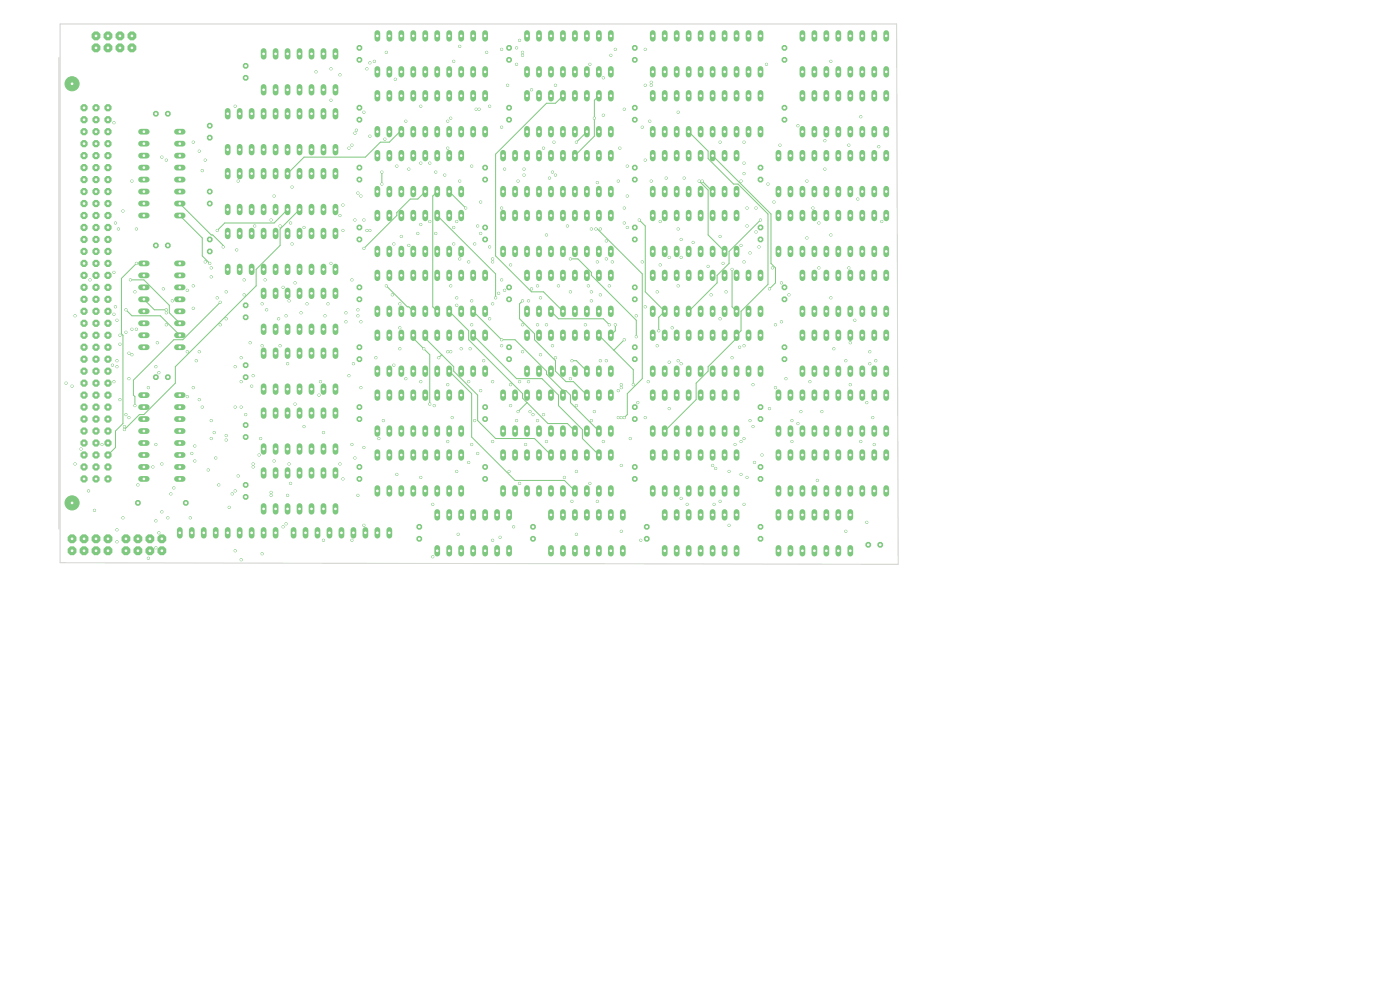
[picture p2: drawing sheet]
<svg xmlns="http://www.w3.org/2000/svg" width="297mm" height="210mm" viewBox="0 0 297 210" stroke-linecap="round" stroke-linejoin="round" font-family="sans-serif">
<g fill="#7fc87f">
<circle cx="166.4" cy="76.2" r=".66"/>
<circle cx="166.4" cy="73.7" r=".66"/>
</g>
<g fill="#7fc87f" stroke="#7fc87f" stroke-width=".21">
<circle cx="15.3" cy="106.7" r="1.5"/>
<circle cx="15.3" cy="17.8" r="1.5"/>
</g>
<g fill="#7fc87f">
<circle cx="17.8" cy="101.6" r=".82"/>
<circle cx="17.8" cy="99.1" r=".82"/>
<circle cx="17.8" cy="96.5" r=".82"/>
<circle cx="17.8" cy="94" r=".82"/>
<circle cx="17.8" cy="91.4" r=".82"/>
<circle cx="17.8" cy="88.9" r=".82"/>
<circle cx="17.8" cy="86.4" r=".82"/>
<circle cx="17.8" cy="83.8" r=".82"/>
<circle cx="17.8" cy="81.3" r=".82"/>
<circle cx="17.8" cy="78.7" r=".82"/>
<circle cx="17.8" cy="76.2" r=".82"/>
<circle cx="17.8" cy="73.7" r=".82"/>
<circle cx="17.8" cy="71.1" r=".82"/>
<circle cx="17.8" cy="68.6" r=".82"/>
<circle cx="17.8" cy="66" r=".82"/>
<circle cx="17.8" cy="63.5" r=".82"/>
<circle cx="17.8" cy="61" r=".82"/>
<circle cx="17.8" cy="58.4" r=".82"/>
<circle cx="17.8" cy="55.9" r=".82"/>
<circle cx="17.8" cy="53.3" r=".82"/>
<circle cx="17.8" cy="50.8" r=".82"/>
<circle cx="17.8" cy="48.3" r=".82"/>
<circle cx="17.8" cy="45.7" r=".82"/>
<circle cx="17.8" cy="43.2" r=".82"/>
<circle cx="17.8" cy="40.6" r=".82"/>
<circle cx="17.8" cy="38.1" r=".82"/>
<circle cx="17.8" cy="35.6" r=".82"/>
<circle cx="17.8" cy="33" r=".82"/>
<circle cx="17.8" cy="30.5" r=".82"/>
<circle cx="17.8" cy="27.9" r=".82"/>
<circle cx="17.8" cy="25.4" r=".82"/>
<circle cx="17.8" cy="22.9" r=".82"/>
<circle cx="20.4" cy="101.6" r=".82"/>
<circle cx="20.4" cy="99.1" r=".82"/>
<circle cx="20.4" cy="96.5" r=".82"/>
<circle cx="20.4" cy="94" r=".82"/>
<circle cx="20.4" cy="91.4" r=".82"/>
<circle cx="20.4" cy="88.9" r=".82"/>
<circle cx="20.4" cy="86.4" r=".82"/>
<circle cx="20.4" cy="83.8" r=".82"/>
<circle cx="20.4" cy="81.3" r=".82"/>
<circle cx="20.4" cy="78.7" r=".82"/>
<circle cx="20.4" cy="76.2" r=".82"/>
<circle cx="20.4" cy="73.7" r=".82"/>
<circle cx="20.4" cy="71.1" r=".82"/>
<circle cx="20.4" cy="68.6" r=".82"/>
<circle cx="20.4" cy="66" r=".82"/>
<circle cx="20.4" cy="63.5" r=".82"/>
<circle cx="20.4" cy="61" r=".82"/>
<circle cx="20.4" cy="58.4" r=".82"/>
<circle cx="20.4" cy="55.9" r=".82"/>
<circle cx="20.4" cy="53.3" r=".82"/>
<circle cx="20.4" cy="50.8" r=".82"/>
<circle cx="20.4" cy="48.3" r=".82"/>
<circle cx="20.4" cy="45.7" r=".82"/>
<circle cx="20.4" cy="43.2" r=".82"/>
<circle cx="20.4" cy="40.6" r=".82"/>
<circle cx="20.4" cy="38.1" r=".82"/>
<circle cx="20.4" cy="35.6" r=".82"/>
<circle cx="20.4" cy="33" r=".82"/>
<circle cx="20.4" cy="30.5" r=".82"/>
<circle cx="20.4" cy="27.9" r=".82"/>
<circle cx="20.4" cy="25.4" r=".82"/>
<circle cx="20.4" cy="22.9" r=".82"/>
<circle cx="22.9" cy="101.6" r=".82"/>
<circle cx="22.9" cy="99.1" r=".82"/>
<circle cx="22.9" cy="96.5" r=".82"/>
<circle cx="22.9" cy="94" r=".82"/>
<circle cx="22.9" cy="91.4" r=".82"/>
<circle cx="22.9" cy="88.9" r=".82"/>
<circle cx="22.9" cy="86.4" r=".82"/>
<circle cx="22.9" cy="83.8" r=".82"/>
<circle cx="22.9" cy="81.3" r=".82"/>
<circle cx="22.9" cy="78.7" r=".82"/>
<circle cx="22.9" cy="76.2" r=".82"/>
<circle cx="22.9" cy="73.7" r=".82"/>
<circle cx="22.9" cy="71.1" r=".82"/>
<circle cx="22.9" cy="68.6" r=".82"/>
<circle cx="22.9" cy="66" r=".82"/>
<circle cx="22.9" cy="63.5" r=".82"/>
<circle cx="22.9" cy="61" r=".82"/>
<circle cx="22.9" cy="58.4" r=".82"/>
<circle cx="22.9" cy="55.9" r=".82"/>
<circle cx="22.9" cy="53.3" r=".82"/>
<circle cx="22.9" cy="50.8" r=".82"/>
<circle cx="22.9" cy="48.3" r=".82"/>
<circle cx="22.9" cy="45.7" r=".82"/>
<circle cx="22.9" cy="43.2" r=".82"/>
<circle cx="22.9" cy="40.6" r=".82"/>
<circle cx="22.9" cy="38.1" r=".82"/>
<circle cx="22.9" cy="35.6" r=".82"/>
<circle cx="22.9" cy="33" r=".82"/>
<circle cx="22.9" cy="30.5" r=".82"/>
<circle cx="22.9" cy="27.9" r=".82"/>
<circle cx="22.9" cy="25.4" r=".82"/>
<circle cx="22.9" cy="22.9" r=".82"/>
</g>
<g fill="none" stroke="#7fc87f" stroke-width="1.2">
<path d="M106.7 95.9v1.2M109.3 95.9v1.2M111.8 95.9v1.2M114.3 95.9v1.2M116.9 95.9v1.2M119.4 95.9v1.2M122 95.9v1.2M124.5 95.9v1.2M127 95.9v1.2M129.6 95.9v1.2M106.7 103.5v1.2M109.3 103.5v1.2"/>
<path d="M111.8 103.5v1.2M114.3 103.5v1.2M116.9 103.5v1.2M119.4 103.5v1.2M122 103.5v1.2M124.5 103.5v1.2M127 103.5v1.2M129.6 103.5v1.2"/>
</g>
<g fill="#7fc87f">
<circle cx="52.1" cy="80" r=".66"/>
<circle cx="52.1" cy="77.5" r=".66"/>
</g>
<g fill="none" stroke="#7fc87f" stroke-width="1.2">
<path d="M111.8 19.7v1.2M114.3 19.7v1.2M116.9 19.7v1.2M119.4 19.7v1.2M122 19.7v1.2M124.5 19.7v1.2M127 19.7v1.2M129.6 19.7v1.2M111.8 27.3v1.2M114.3 27.3v1.2M116.9 27.3v1.2M119.4 27.3v1.2"/>
<path d="M122 27.3v1.2M124.5 27.3v1.2M127 27.3v1.2M129.6 27.3v1.2"/>
</g>
<g fill="#7fc87f">
<circle cx="102.9" cy="38.1" r=".66"/>
<circle cx="102.9" cy="35.6" r=".66"/>
<circle cx="76.2" cy="12.7" r=".66"/>
<circle cx="76.2" cy="10.2" r=".66"/>
</g>
<g fill="none" stroke="#7fc87f" stroke-width="1.2">
<path d="M80.1 95.9v1.2M82.6 95.9v1.2M85.1 95.9v1.2M87.7 95.9v1.2M90.2 95.9v1.2M92.8 95.9v1.2M95.3 95.9v1.2M97.8 95.9v1.2M80.1 103.5v1.2M82.6 103.5v1.2M85.1 103.5v1.2M87.7 103.5v1.2"/>
<path d="M90.2 103.5v1.2M92.8 103.5v1.2M95.3 103.5v1.2M97.8 103.5v1.2"/>
</g>
<g fill="#7fc87f">
<circle cx="76.2" cy="88.9" r=".66"/>
<circle cx="76.2" cy="86.4" r=".66"/>
</g>
<g fill="none" stroke="#7fc87f" stroke-width="1.2">
<path d="M48.3 48.9v1.2M48.3 56.5v1.3M50.8 48.9v1.2M50.8 56.5v1.3M53.4 48.9v1.2M53.4 56.5v1.3M55.9 48.9v1.2M55.9 56.5v1.3M58.5 48.9v1.2M58.5 56.5v1.3M61 48.9v1.2M61 56.5v1.3"/>
<path d="M63.5 48.9v1.2M63.5 56.5v1.3M66.1 48.9v1.2M66.1 56.5v1.3M68.6 48.9v1.2M68.6 56.5v1.3M71.2 48.9v1.2M71.2 56.5v1.3M138.5 57.8v1.2M141 57.8v1.2M143.6 57.8v1.2M146.1 57.8v1.2"/>
<path d="M148.6 57.8v1.2M151.2 57.8v1.2M153.7 57.8v1.2M156.3 57.8v1.2M158.8 57.8v1.2M161.3 57.8v1.2M138.5 65.4v1.2M141 65.4v1.2M143.6 65.4v1.2M146.1 65.4v1.2M148.6 65.4v1.2M151.2 65.4v1.2"/>
<path d="M153.7 65.4v1.2M156.3 65.4v1.2M158.8 65.4v1.2M161.3 65.4v1.2"/>
</g>
<g fill="#7fc87f">
<circle cx="113.1" cy="114.3" r=".66"/>
<circle cx="113.1" cy="111.8" r=".66"/>
</g>
<g fill="none" stroke="#7fc87f" stroke-width="1.2">
<path d="M138.5 7v1.2M138.5 14.6v1.2M141 7v1.2M141 14.6v1.2M143.6 7v1.2M143.6 14.6v1.2M146.1 7v1.2M146.1 14.6v1.2M148.6 7v1.2M148.6 14.6v1.2M151.2 7v1.2M151.2 14.6v1.2"/>
<path d="M153.7 7v1.2M153.7 14.6v1.2M156.3 7v1.2M156.3 14.6v1.2M158.8 7v1.2M158.8 14.6v1.2M161.3 7v1.2M161.3 14.6v1.2M29.9 83.8h1.2M29.9 86.4h1.2M29.9 88.9h1.2M29.9 91.4h1.2"/>
<path d="M29.9 94h1.2M29.9 96.5h1.2M29.9 99.1h1.2M37.5 83.8h1.3M37.5 86.4h1.3M37.5 88.9h1.3M37.5 91.4h1.3M37.5 94h1.3M37.5 96.5h1.3M37.5 99.1h1.3M29.9 101.6h1.2M37.5 101.6h1.3"/>
</g>
<g fill="#7fc87f">
<circle cx="134.7" cy="63.5" r=".66"/>
<circle cx="134.7" cy="61" r=".66"/>
</g>
<path d="M38.1 112.4v1.2M40.7 112.4v1.2M43.2 112.4v1.2M45.8 112.4v1.2M48.3 112.4v1.2M50.8 112.4v1.2M53.4 112.4v1.2M55.9 112.4v1.2M58.5 112.4v1.2" fill="none" stroke="#7fc87f" stroke-width="1.2"/>
<g fill="#7fc87f">
<circle cx="134.7" cy="50.8" r=".66"/>
<circle cx="134.7" cy="48.3" r=".66"/>
<circle cx="134.7" cy="88.9" r=".66"/>
<circle cx="134.7" cy="86.4" r=".66"/>
<circle cx="52.1" cy="16.5" r=".66"/>
<circle cx="52.1" cy="14" r=".66"/>
<circle cx="76.2" cy="101.6" r=".66"/>
<circle cx="76.2" cy="99.1" r=".66"/>
</g>
<g fill="none" stroke="#7fc87f" stroke-width="1.2">
<path d="M80.1 32.4v1.2M82.6 32.4v1.2M85.1 32.4v1.2M87.7 32.4v1.2M90.2 32.4v1.2M92.8 32.4v1.2M95.3 32.4v1.2M97.8 32.4v1.2M80.1 40v1.2M82.6 40v1.2M85.1 40v1.2M87.7 40v1.2"/>
<path d="M90.2 40v1.2M92.8 40v1.2M95.3 40v1.2M97.8 40v1.2"/>
</g>
<g fill="#7fc87f">
<circle cx="108" cy="63.5" r=".66"/>
<circle cx="108" cy="61" r=".66"/>
<circle cx="161.3" cy="38.1" r=".66"/>
<circle cx="161.3" cy="35.6" r=".66"/>
<circle cx="88.9" cy="114.3" r=".66"/>
<circle cx="88.9" cy="111.8" r=".66"/>
<circle cx="108" cy="12.7" r=".66"/>
<circle cx="108" cy="10.2" r=".66"/>
</g>
<g fill="none" stroke="#7fc87f" stroke-width="1.2">
<path d="M106.7 32.4v1.2M109.3 32.4v1.2M111.8 32.4v1.2M114.3 32.4v1.2M116.9 32.4v1.2M119.4 32.4v1.2M122 32.4v1.2M124.5 32.4v1.2M127 32.4v1.2M129.6 32.4v1.2M106.7 40v1.2M106.7 45.1v1.2"/>
<path d="M106.7 52.7v1.2M109.3 40v1.2M109.3 45.1v1.2M109.3 52.7v1.2M111.8 40v1.2M111.8 45.1v1.2M111.8 52.7v1.2M114.3 40v1.2M114.3 45.1v1.2M114.3 52.7v1.2M116.9 40v1.2M116.9 45.1v1.2"/>
<path d="M116.9 52.7v1.2M119.4 40v1.2M119.4 45.1v1.2M119.4 52.7v1.2M122 40v1.2M122 45.1v1.2M122 52.7v1.2M124.5 40v1.2M124.5 45.1v1.2M124.5 52.7v1.2M127 40v1.2M127 45.1v1.2"/>
<path d="M127 52.7v1.2M129.6 40v1.2M129.6 45.1v1.2M129.6 52.7v1.2"/>
</g>
<g fill="#7fc87f">
<circle cx="33.1" cy="24.1" r=".66"/>
<circle cx="35.6" cy="24.1" r=".66"/>
</g>
<g fill="none" stroke="#7fc87f" stroke-width="1.2">
<path d="M138.5 70.5v1.2M138.5 78.1v1.2M141 70.5v1.2M141 78.1v1.2M143.6 70.5v1.2M143.6 78.1v1.2M146.1 70.5v1.2M146.1 78.1v1.2M148.6 70.5v1.2M148.6 78.1v1.2M151.2 70.5v1.2M151.2 78.1v1.2"/>
<path d="M153.7 70.5v1.2M153.7 78.1v1.2M156.3 70.5v1.2M156.3 78.1v1.2M158.8 70.5v1.2M158.8 78.1v1.2M161.3 70.5v1.2M161.3 78.1v1.2"/>
</g>
<g fill="#7fc87f">
<circle cx="33.1" cy="52.1" r=".66"/>
<circle cx="35.6" cy="52.1" r=".66"/>
<circle cx="102.9" cy="88.9" r=".66"/>
<circle cx="102.9" cy="86.4" r=".66"/>
<circle cx="134.7" cy="25.4" r=".66"/>
<circle cx="134.7" cy="22.9" r=".66"/>
</g>
<g fill="none" stroke="#7fc87f" stroke-width="1.2">
<path d="M80.1 19.7v1.2M82.6 19.7v1.2M85.1 19.7v1.2M87.7 19.7v1.2M90.2 19.7v1.2M92.8 19.7v1.2M95.3 19.7v1.2M97.8 19.7v1.2M100.4 19.7v1.2M102.9 19.7v1.2M80.1 27.3v1.2M82.6 27.3v1.2"/>
<path d="M85.1 27.3v1.2M87.7 27.3v1.2M90.2 27.3v1.2M92.8 27.3v1.2M95.3 27.3v1.2M97.8 27.3v1.2M100.4 27.3v1.2M102.9 27.3v1.2M55.9 87v1.2M55.9 94.6v1.3M58.5 87v1.2M58.5 94.6v1.3"/>
<path d="M61 87v1.2M61 94.6v1.3M63.5 87v1.2M63.5 94.6v1.3M66.1 87v1.2M66.1 94.6v1.3M68.6 87v1.2M68.6 94.6v1.3M71.2 87v1.2M71.2 94.6v1.3"/>
</g>
<g fill="#7fc87f">
<circle cx="33.1" cy="80" r=".66"/>
<circle cx="35.6" cy="80" r=".66"/>
</g>
<g fill="none" stroke="#7fc87f" stroke-width="1.2">
<path d="M111.8 7v1.2M111.8 14.6v1.2M114.3 7v1.2M114.3 14.6v1.2M116.9 7v1.2M116.9 14.6v1.2M119.4 7v1.2M119.4 14.6v1.2M122 7v1.2M122 14.6v1.2M124.5 7v1.2M124.5 14.6v1.2"/>
<path d="M127 7v1.2M127 14.6v1.2M129.6 7v1.2M129.6 14.6v1.2"/>
</g>
<g fill="#7fc87f">
<circle cx="161.3" cy="101.6" r=".66"/>
<circle cx="161.3" cy="99.1" r=".66"/>
</g>
<g fill="none" stroke="#7fc87f" stroke-width="1.2">
<path d="M80.1 7v1.2M80.1 14.6v1.2M82.6 7v1.2M82.6 14.6v1.2M85.1 7v1.2M85.1 14.6v1.2M87.7 7v1.2M87.7 14.6v1.2M90.2 7v1.2M90.2 14.6v1.2M92.8 7v1.2M92.8 14.6v1.2"/>
<path d="M95.3 7v1.2M95.3 14.6v1.2M97.8 7v1.2M97.8 14.6v1.2M100.4 7v1.2M100.4 14.6v1.2M102.9 7v1.2M102.9 14.6v1.2"/>
</g>
<g fill="#7fc87f">
<circle cx="52.1" cy="92.7" r=".66"/>
<circle cx="52.1" cy="90.2" r=".66"/>
</g>
<g fill="none" stroke="#7fc87f" stroke-width="1.2">
<path d="M165.1 32.4v1.2M167.7 32.4v1.2M170.2 32.4v1.2M172.8 32.4v1.2M175.3 32.4v1.2M177.8 32.4v1.2M180.4 32.4v1.2M182.9 32.4v1.2M185.5 32.4v1.2M188 32.4v1.2M165.1 40v1.2M167.7 40v1.2"/>
<path d="M170.2 40v1.2M172.8 40v1.2M175.3 40v1.2M177.8 40v1.2M180.4 40v1.2M182.9 40v1.2M185.5 40v1.2M188 40v1.2M138.5 83.2v1.2M138.5 90.8v1.2M141 83.2v1.2M141 90.8v1.2"/>
<path d="M143.6 83.2v1.2M143.6 90.8v1.2M146.1 83.2v1.2M146.1 90.8v1.2M148.6 83.2v1.2M148.6 90.8v1.2M151.2 83.2v1.2M151.2 90.8v1.2M153.7 83.2v1.2M153.7 90.8v1.2M156.3 83.2v1.2M156.3 90.8v1.2"/>
</g>
<g fill="#7fc87f">
<circle cx="76.2" cy="25.4" r=".66"/>
<circle cx="76.2" cy="22.9" r=".66"/>
<circle cx="76.2" cy="63.5" r=".66"/>
<circle cx="76.2" cy="61" r=".66"/>
<circle cx="134.7" cy="38.1" r=".66"/>
<circle cx="134.7" cy="35.6" r=".66"/>
</g>
<g fill="none" stroke="#7fc87f" stroke-width="1.2">
<path d="M138.5 32.4v1.2M141 32.4v1.2M143.6 32.4v1.2M146.1 32.4v1.2M148.6 32.4v1.2M151.2 32.4v1.2M153.7 32.4v1.2M156.3 32.4v1.2M138.5 40v1.2M138.5 45.1v1.2M138.5 52.7v1.2M141 40v1.2"/>
<path d="M141 45.1v1.2M141 52.7v1.2M143.6 40v1.2M143.6 45.1v1.2M143.6 52.7v1.2M146.1 40v1.2M146.1 45.1v1.2M146.1 52.7v1.2M148.6 40v1.2M148.6 45.1v1.2M148.6 52.7v1.2M151.2 40v1.2"/>
<path d="M151.2 45.1v1.2M151.2 52.7v1.2M153.7 40v1.2M153.7 45.1v1.2M153.7 52.7v1.2M156.3 40v1.2M156.3 45.1v1.2M156.3 52.7v1.2"/>
</g>
<g fill="#7fc87f">
<circle cx="52.1" cy="67.3" r=".66"/>
<circle cx="52.1" cy="64.8" r=".66"/>
</g>
<g fill="none" stroke="#7fc87f" stroke-width="1.2">
<path d="M138.5 95.9v1.2M141 95.9v1.2M143.6 95.9v1.2M146.1 95.9v1.2M148.6 95.9v1.2M151.2 95.9v1.2M153.7 95.9v1.2M156.3 95.9v1.2M138.5 103.5v1.2M141 103.5v1.2M143.6 103.5v1.2M146.1 103.5v1.2"/>
<path d="M148.6 103.5v1.2M151.2 103.5v1.2M153.7 103.5v1.2M156.3 103.5v1.2"/>
</g>
<g fill="#7fc87f">
<circle cx="76.2" cy="50.8" r=".66"/>
<circle cx="76.2" cy="48.3" r=".66"/>
</g>
<g fill="none" stroke="#7fc87f" stroke-width="1.2">
<path d="M48.3 23.5v1.2M48.3 31.1v1.3M48.3 36.2v1.2M50.8 23.5v1.2M50.8 31.1v1.3M50.8 36.2v1.2M53.4 23.5v1.2M53.4 31.1v1.3M53.4 36.2v1.2M55.9 23.5v1.2M55.9 31.1v1.3M55.9 36.2v1.2"/>
<path d="M58.5 23.5v1.2M58.5 31.1v1.3M58.5 36.2v1.2M61 23.5v1.2M61 31.1v1.3M61 36.2v1.2M63.5 23.5v1.2M63.5 31.1v1.3M63.5 36.2v1.2M66.1 23.5v1.2M66.1 31.1v1.3M66.1 36.2v1.2"/>
<path d="M68.6 23.5v1.2M68.6 31.1v1.3M68.6 36.2v1.2M71.2 23.5v1.2M71.2 31.1v1.3M71.2 36.2v1.2M48.3 43.8v1.3M50.8 43.8v1.3M53.4 43.8v1.3M55.9 43.8v1.3M58.5 43.8v1.3M61 43.8v1.3"/>
<path d="M63.5 43.8v1.3M66.1 43.8v1.3M68.6 43.8v1.3M71.2 43.8v1.3M92.8 108.6v1.2M92.8 116.2v1.2M95.3 108.6v1.2M95.3 116.2v1.2M97.8 108.6v1.2M97.8 116.2v1.2M100.4 108.6v1.2M100.4 116.2v1.2"/>
<path d="M102.9 108.6v1.2M102.9 116.2v1.2M105.5 108.6v1.2M105.5 116.2v1.2M108 108.6v1.2M108 116.2v1.2"/>
</g>
<g fill="#7fc87f">
<circle cx="26.7" cy="116.8" r="1.02"/>
<circle cx="26.7" cy="114.3" r="1.02"/>
<circle cx="29.3" cy="116.8" r="1.02"/>
<circle cx="29.3" cy="114.3" r="1.02"/>
<circle cx="31.8" cy="116.8" r="1.02"/>
<circle cx="31.8" cy="114.3" r="1.02"/>
<circle cx="34.3" cy="116.8" r="1.02"/>
<circle cx="34.3" cy="114.3" r="1.02"/>
</g>
<g fill="none" stroke="#7fc87f" stroke-width="1.2">
<path d="M55.9 61.6v1.2M55.9 69.2v1.3M58.5 61.6v1.2M58.5 69.2v1.3M61 61.6v1.2M61 69.2v1.3M63.5 61.6v1.2M63.5 69.2v1.3M66.1 61.6v1.2M66.1 69.2v1.3M68.6 61.6v1.2M68.6 69.2v1.3"/>
<path d="M71.2 61.6v1.2M71.2 69.2v1.3"/>
</g>
<g fill="#7fc87f">
<circle cx="161.3" cy="114.3" r=".66"/>
<circle cx="161.3" cy="111.8" r=".66"/>
<circle cx="166.4" cy="12.7" r=".66"/>
<circle cx="166.4" cy="10.2" r=".66"/>
</g>
<g fill="none" stroke="#7fc87f" stroke-width="1.2">
<path d="M165.1 108.6v1.2M165.1 116.2v1.2M167.7 108.6v1.2M167.7 116.2v1.2M170.2 108.6v1.2M170.2 116.2v1.2M172.8 108.6v1.2M172.8 116.2v1.2M175.3 108.6v1.2M175.3 116.2v1.2M177.8 108.6v1.2M177.8 116.2v1.2"/>
<path d="M180.4 108.6v1.2M180.4 116.2v1.2"/>
</g>
<g fill="#7fc87f">
<circle cx="44.5" cy="43.2" r=".66"/>
<circle cx="44.5" cy="40.6" r=".66"/>
</g>
<g fill="none" stroke="#7fc87f" stroke-width="1.2">
<path d="M165.1 95.9v1.2M167.7 95.9v1.2M170.2 95.9v1.2M172.8 95.9v1.2M175.3 95.9v1.2M177.8 95.9v1.2M180.4 95.9v1.2M182.9 95.9v1.2M185.5 95.9v1.2M188 95.9v1.2M165.1 103.5v1.2M167.7 103.5v1.2"/>
<path d="M170.2 103.5v1.2M172.8 103.5v1.2M175.3 103.5v1.2M177.8 103.5v1.2M180.4 103.5v1.2M182.9 103.5v1.2M185.5 103.5v1.2M188 103.5v1.2"/>
</g>
<g fill="#7fc87f">
<circle cx="15.3" cy="116.8" r="1.02"/>
<circle cx="15.3" cy="114.3" r="1.02"/>
<circle cx="17.8" cy="116.8" r="1.02"/>
<circle cx="17.8" cy="114.3" r="1.02"/>
<circle cx="20.4" cy="116.8" r="1.02"/>
<circle cx="20.4" cy="114.3" r="1.02"/>
<circle cx="22.9" cy="116.8" r="1.02"/>
<circle cx="22.9" cy="114.3" r="1.02"/>
</g>
<g fill="none" stroke="#7fc87f" stroke-width="1.2">
<path d="M170.2 19.7v1.2M172.8 19.7v1.2M175.3 19.7v1.2M177.8 19.7v1.2M180.4 19.7v1.2M182.9 19.7v1.2M185.5 19.7v1.2M188 19.7v1.2M170.2 27.3v1.2M172.8 27.3v1.2M175.3 27.3v1.2M177.8 27.3v1.2"/>
<path d="M180.4 27.3v1.2M182.9 27.3v1.2M185.5 27.3v1.2M188 27.3v1.2M116.9 108.6v1.2M116.9 116.2v1.2M119.4 108.6v1.2M119.4 116.2v1.2M122 108.6v1.2M122 116.2v1.2M124.5 108.6v1.2M124.5 116.2v1.2"/>
<path d="M127 108.6v1.2M127 116.2v1.2M129.6 108.6v1.2M129.6 116.2v1.2M132.1 108.6v1.2M132.1 116.2v1.2M141 108.6v1.2M141 116.2v1.2M143.6 108.6v1.2M143.6 116.2v1.2M146.1 108.6v1.2M146.1 116.2v1.2"/>
<path d="M148.6 108.6v1.2M148.6 116.2v1.2M151.2 108.6v1.2M151.2 116.2v1.2M153.7 108.6v1.2M153.7 116.2v1.2M156.3 108.6v1.2M156.3 116.2v1.2"/>
</g>
<g fill="#7fc87f">
<circle cx="186.7" cy="115.6" r=".66"/>
<circle cx="184.2" cy="115.6" r=".66"/>
<circle cx="20.4" cy="10.2" r="1.02"/>
<circle cx="20.4" cy="7.6" r="1.02"/>
<circle cx="22.9" cy="10.2" r="1.02"/>
<circle cx="22.9" cy="7.6" r="1.02"/>
<circle cx="25.4" cy="10.2" r="1.02"/>
<circle cx="25.4" cy="7.6" r="1.02"/>
<circle cx="28" cy="10.2" r="1.02"/>
<circle cx="28" cy="7.6" r="1.02"/>
<circle cx="166.4" cy="63.5" r=".66"/>
<circle cx="166.4" cy="61" r=".66"/>
</g>
<g fill="none" stroke="#7fc87f" stroke-width="1.2">
<path d="M55.9 99.7v1.2M58.5 99.7v1.2M61 99.7v1.2M63.5 99.7v1.2M66.1 99.7v1.2M68.6 99.7v1.2M71.2 99.7v1.2M55.9 107.3v1.3M58.5 107.3v1.3M61 107.3v1.3M63.5 107.3v1.3M66.1 107.3v1.3"/>
<path d="M68.6 107.3v1.3M71.2 107.3v1.3"/>
</g>
<g fill="#7fc87f">
<circle cx="108" cy="25.4" r=".66"/>
<circle cx="108" cy="22.9" r=".66"/>
</g>
<g fill="none" stroke="#7fc87f" stroke-width="1.2">
<path d="M29.9 27.9h1.2M29.9 30.5h1.2M29.9 33h1.2M29.9 35.6h1.2M29.9 38.1h1.2M37.5 27.9h1.3M37.5 30.5h1.3M37.5 33h1.3M37.5 35.6h1.3M37.5 38.1h1.3M29.9 40.6h1.2M29.9 43.2h1.2"/>
<path d="M29.9 45.7h1.2M37.5 40.6h1.3M37.5 43.2h1.3M37.5 45.7h1.3M80.1 70.5v1.2M80.1 78.1v1.2M82.6 70.5v1.2M82.6 78.1v1.2M85.1 70.5v1.2M85.1 78.1v1.2M87.7 70.5v1.2M87.7 78.1v1.2"/>
<path d="M90.2 70.5v1.2M90.2 78.1v1.2M92.8 70.5v1.2M92.8 78.1v1.2M95.3 70.5v1.2M95.3 78.1v1.2M97.8 70.5v1.2M97.8 78.1v1.2M100.4 70.5v1.2M100.4 78.1v1.2M102.9 70.5v1.2M102.9 78.1v1.2"/>
</g>
<g fill="#7fc87f">
<circle cx="134.7" cy="76.2" r=".66"/>
<circle cx="134.7" cy="73.7" r=".66"/>
<circle cx="108" cy="76.2" r=".66"/>
<circle cx="108" cy="73.7" r=".66"/>
<circle cx="52.1" cy="105.4" r=".66"/>
<circle cx="52.1" cy="102.9" r=".66"/>
<circle cx="44.5" cy="29.2" r=".66"/>
<circle cx="44.5" cy="26.7" r=".66"/>
</g>
<g fill="none" stroke="#7fc87f" stroke-width="1.2">
<path d="M138.5 19.7v1.2M141 19.7v1.2M143.6 19.7v1.2M146.1 19.7v1.2M148.6 19.7v1.2M151.2 19.7v1.2M153.7 19.7v1.2M156.3 19.7v1.2M158.8 19.7v1.2M161.3 19.7v1.2M138.5 27.3v1.2M141 27.3v1.2"/>
<path d="M143.6 27.3v1.2M146.1 27.3v1.2M148.6 27.3v1.2M151.2 27.3v1.2M153.7 27.3v1.2M156.3 27.3v1.2M158.8 27.3v1.2M161.3 27.3v1.2M165.1 83.2v1.2M165.1 90.8v1.2M167.7 83.2v1.2M167.7 90.8v1.2"/>
<path d="M170.2 83.2v1.2M170.2 90.8v1.2M172.8 83.2v1.2M172.8 90.8v1.2M175.3 83.2v1.2M175.3 90.8v1.2M177.8 83.2v1.2M177.8 90.8v1.2M180.4 83.2v1.2M180.4 90.8v1.2M182.9 83.2v1.2M182.9 90.8v1.2"/>
<path d="M185.5 83.2v1.2M185.5 90.8v1.2M188 83.2v1.2M188 90.8v1.2M62.3 112.4v1.2M64.8 112.4v1.2M67.4 112.4v1.2M69.9 112.4v1.2M72.4 112.4v1.2M75 112.4v1.2M77.5 112.4v1.2M80.1 112.4v1.2"/>
<path d="M82.6 112.4v1.2"/>
</g>
<g fill="#7fc87f">
<circle cx="44.5" cy="53.3" r=".66"/>
<circle cx="44.5" cy="50.8" r=".66"/>
</g>
<g fill="none" stroke="#7fc87f" stroke-width="1.2">
<path d="M170.2 70.5v1.2M170.2 78.1v1.2M172.8 70.5v1.2M172.8 78.1v1.2M175.3 70.5v1.2M175.3 78.1v1.2M177.8 70.5v1.2M177.8 78.1v1.2M180.4 70.5v1.2M180.4 78.1v1.2M182.9 70.5v1.2M182.9 78.1v1.2"/>
<path d="M185.5 70.5v1.2M185.5 78.1v1.2M188 70.5v1.2M188 78.1v1.2M106.7 83.2v1.2M106.7 90.8v1.2M109.3 83.2v1.2M109.3 90.8v1.2M111.8 83.2v1.2M111.8 90.8v1.2M114.3 83.2v1.2M114.3 90.8v1.2"/>
<path d="M116.9 83.2v1.2M116.9 90.8v1.2M119.4 83.2v1.2M119.4 90.8v1.2M122 83.2v1.2M122 90.8v1.2M124.5 83.2v1.2M124.5 90.8v1.2M127 83.2v1.2M127 90.8v1.2M129.6 83.2v1.2M129.6 90.8v1.2"/>
</g>
<g fill="#7fc87f">
<circle cx="134.7" cy="101.6" r=".66"/>
<circle cx="134.7" cy="99.1" r=".66"/>
<circle cx="102.9" cy="101.6" r=".66"/>
<circle cx="102.9" cy="99.1" r=".66"/>
</g>
<g fill="none" stroke="#7fc87f" stroke-width="1.2">
<path d="M80.1 45.1v1.2M80.1 52.7v1.2M80.1 57.8v1.2M82.6 45.1v1.2M82.6 52.7v1.2M82.6 57.8v1.2M85.1 45.1v1.2M85.1 52.7v1.2M85.1 57.8v1.2M87.7 45.1v1.2M87.7 52.7v1.2M87.7 57.8v1.2"/>
<path d="M90.2 45.1v1.2M90.2 52.7v1.2M90.2 57.8v1.2M92.8 45.1v1.2M92.8 52.7v1.2M92.8 57.8v1.2M95.3 45.1v1.2M95.3 52.7v1.2M95.3 57.8v1.2M97.8 45.1v1.2M97.8 52.7v1.2M97.8 57.8v1.2"/>
<path d="M100.4 57.8v1.2M102.9 57.8v1.2M170.2 57.8v1.2M172.8 57.8v1.2M175.3 57.8v1.2M177.8 57.8v1.2M180.4 57.8v1.2M182.9 57.8v1.2M185.5 57.8v1.2M188 57.8v1.2M55.9 74.3v1.2M58.5 74.3v1.2"/>
<path d="M61 74.3v1.2M63.5 74.3v1.2M66.1 74.3v1.2M68.6 74.3v1.2M71.2 74.3v1.2M80.1 65.4v1.2M82.6 65.4v1.2M85.1 65.4v1.2M87.7 65.4v1.2M90.2 65.4v1.2M92.8 65.4v1.2M95.3 65.4v1.2"/>
<path d="M97.8 65.4v1.2M100.4 65.4v1.2M102.9 65.4v1.2M111.8 70.5v1.2M111.8 78.1v1.2M114.3 70.5v1.2M114.3 78.1v1.2M116.9 70.5v1.2M116.9 78.1v1.2M119.4 70.5v1.2M119.4 78.1v1.2M122 70.5v1.2"/>
<path d="M122 78.1v1.2M124.5 70.5v1.2M124.5 78.1v1.2M127 70.5v1.2M127 78.1v1.2M129.6 70.5v1.2M129.6 78.1v1.2M170.2 65.4v1.2M172.8 65.4v1.2M175.3 65.4v1.2M177.8 65.4v1.2M180.4 65.4v1.2"/>
<path d="M182.9 65.4v1.2M185.5 65.4v1.2M188 65.4v1.2M55.9 81.9v1.3M58.5 81.9v1.3M61 81.9v1.3M63.5 81.9v1.3M66.1 81.9v1.3M68.6 81.9v1.3M71.2 81.9v1.3M80.1 83.2v1.2M80.1 90.8v1.2"/>
<path d="M82.6 83.2v1.2M82.6 90.8v1.2M85.1 83.2v1.2M85.1 90.8v1.2M87.7 83.2v1.2M87.7 90.8v1.2M90.2 83.2v1.2M90.2 90.8v1.2M92.8 83.2v1.2M92.8 90.8v1.2M95.3 83.2v1.2M95.3 90.8v1.2"/>
<path d="M97.8 83.2v1.2M97.8 90.8v1.2"/>
</g>
<g fill="#7fc87f">
<circle cx="102.9" cy="50.8" r=".66"/>
<circle cx="102.9" cy="48.3" r=".66"/>
<circle cx="134.7" cy="12.7" r=".66"/>
<circle cx="134.7" cy="10.2" r=".66"/>
<circle cx="161.3" cy="88.9" r=".66"/>
<circle cx="161.3" cy="86.4" r=".66"/>
</g>
<g fill="none" stroke="#7fc87f" stroke-width="1.2">
<path d="M165.1 45.1v1.2M165.1 52.7v1.2M167.7 45.1v1.2M167.7 52.7v1.2M170.2 45.1v1.2M170.2 52.7v1.2M172.8 45.1v1.2M172.8 52.7v1.2M175.3 45.1v1.2M175.3 52.7v1.2M177.8 45.1v1.2M177.8 52.7v1.2"/>
<path d="M180.4 45.1v1.2M180.4 52.7v1.2M182.9 45.1v1.2M182.9 52.7v1.2M185.5 45.1v1.2M185.5 52.7v1.2M188 45.1v1.2M188 52.7v1.2"/>
</g>
<g fill="#7fc87f">
<circle cx="76.2" cy="38.1" r=".66"/>
<circle cx="76.2" cy="35.6" r=".66"/>
</g>
<g fill="none" stroke="#7fc87f" stroke-width="1.2">
<path d="M55.9 10.8v1.2M55.9 18.4v1.3M58.5 10.8v1.2M58.5 18.4v1.3M61 10.8v1.2M61 18.4v1.3M63.5 10.8v1.2M63.5 18.4v1.3M66.1 10.8v1.2M66.1 18.4v1.3M68.6 10.8v1.2M68.6 18.4v1.3"/>
<path d="M71.2 10.8v1.2M71.2 18.4v1.3"/>
</g>
<g fill="#7fc87f">
<circle cx="39.4" cy="106.7" r=".66"/>
<circle cx="29.3" cy="106.7" r=".66"/>
<circle cx="161.3" cy="50.8" r=".66"/>
<circle cx="161.3" cy="48.3" r=".66"/>
</g>
<g fill="none" stroke="#7fc87f" stroke-width="1.2">
<path d="M170.2 7v1.2M170.2 14.6v1.2M172.8 7v1.2M172.8 14.6v1.2M175.3 7v1.2M175.3 14.6v1.2M177.8 7v1.2M177.8 14.6v1.2M180.4 7v1.2M180.4 14.6v1.2M182.9 7v1.2M182.9 14.6v1.2"/>
<path d="M185.5 7v1.2M185.5 14.6v1.2M188 7v1.2M188 14.6v1.2"/>
</g>
<g fill="#7fc87f">
<circle cx="166.4" cy="25.4" r=".66"/>
<circle cx="166.4" cy="22.9" r=".66"/>
<circle cx="76.2" cy="76.2" r=".66"/>
<circle cx="76.2" cy="73.7" r=".66"/>
<circle cx="137.2" cy="114.3" r=".66"/>
<circle cx="137.2" cy="111.8" r=".66"/>
</g>
<g fill="none" stroke="#7fc87f" stroke-width="1.2">
<path d="M29.9 55.9h1.2M29.9 58.4h1.2M37.5 55.9h1.3M37.5 58.4h1.3M111.8 57.8v1.2M114.3 57.8v1.2M116.9 57.8v1.2M119.4 57.8v1.2M122 57.8v1.2M124.5 57.8v1.2M127 57.8v1.2M129.6 57.8v1.2"/>
<path d="M29.9 61h1.2M29.9 63.5h1.2M29.9 66h1.2M29.9 68.6h1.2M29.9 71.1h1.2M29.9 73.7h1.2M37.5 61h1.3M37.5 63.5h1.3M37.5 66h1.3M37.5 68.6h1.3M37.5 71.1h1.3M37.5 73.7h1.3"/>
<path d="M111.8 65.4v1.2M114.3 65.4v1.2M116.9 65.4v1.2M119.4 65.4v1.2M122 65.4v1.2M124.5 65.4v1.2M127 65.4v1.2M129.6 65.4v1.2"/>
</g>
<g fill="#7fc87f" stroke="#7fc87f" stroke-width=".21">
<circle cx="89.3" cy="101.3" r=".23"/>
<circle cx="78.5" cy="13.3" r=".23"/>
<circle cx="133.1" cy="41.6" r=".23"/>
<circle cx="142" cy="86.7" r=".23"/>
<circle cx="162.9" cy="39" r=".23"/>
<circle cx="81.6" cy="29.5" r=".23"/>
<circle cx="75.6" cy="27.6" r=".23"/>
<circle cx="131.8" cy="98.7" r=".23"/>
<circle cx="162.6" cy="13.6" r=".23"/>
<circle cx="103.2" cy="11.1" r=".23"/>
<circle cx="110.9" cy="11.1" r=".23"/>
<circle cx="135.3" cy="85.4" r=".23"/>
<circle cx="121" cy="54.9" r=".23"/>
<circle cx="135" cy="71.4" r=".23"/>
<circle cx="131.8" cy="112.7" r=".23"/>
<circle cx="79.4" cy="13" r=".23"/>
<circle cx="78.5" cy="28.9" r=".23"/>
<circle cx="164.2" cy="42.9" r=".23"/>
<circle cx="110.9" cy="11.7" r=".23"/>
<circle cx="96.2" cy="13" r=".23"/>
<circle cx="89.3" cy="22.5" r=".23"/>
<circle cx="128" cy="16.5" r=".23"/>
<circle cx="154.7" cy="111.4" r=".23"/>
<circle cx="75.9" cy="105.1" r=".23"/>
<circle cx="176.3" cy="13" r=".23"/>
<circle cx="151.8" cy="99.4" r=".23"/>
<circle cx="116.6" cy="37.8" r=".23"/>
<circle cx="183.9" cy="110.8" r=".23"/>
<circle cx="62" cy="39.7" r=".23"/>
<circle cx="75.9" cy="41" r=".23"/>
<circle cx="109.6" cy="13.6" r=".23"/>
<circle cx="129.6" cy="11.7" r=".23"/>
<circle cx="111.2" cy="37.1" r=".23"/>
<circle cx="161.7" cy="96.5" r=".23"/>
<circle cx="97.5" cy="38.4" r=".23"/>
<circle cx="75.3" cy="46.7" r=".23"/>
<circle cx="75.3" cy="28.3" r=".23"/>
<circle cx="110.2" cy="8.6" r=".23"/>
<circle cx="72.8" cy="48.9" r=".23"/>
<circle cx="67" cy="15.2" r=".23"/>
<circle cx="117.2" cy="36.5" r=".23"/>
<circle cx="77.8" cy="14.6" r=".23"/>
<circle cx="74.7" cy="114.6" r=".23"/>
<circle cx="106.4" cy="10.5" r=".23"/>
<circle cx="106.4" cy="27" r=".23"/>
<circle cx="175" cy="29.8" r=".23"/>
<circle cx="175" cy="35.9" r=".23"/>
<circle cx="138.2" cy="38.4" r=".23"/>
<circle cx="70.2" cy="14.6" r=".23"/>
<circle cx="180.1" cy="30.8" r=".23"/>
<circle cx="157.8" cy="34.6" r=".23"/>
<circle cx="126.1" cy="25.1" r=".23"/>
<circle cx="96.9" cy="63.2" r=".23"/>
<circle cx="157.8" cy="30.2" r=".23"/>
<circle cx="95" cy="25.7" r=".23"/>
<circle cx="69.6" cy="64.4" r=".23"/>
<circle cx="130.5" cy="10.5" r=".23"/>
<circle cx="77.2" cy="46.7" r=".23"/>
<circle cx="106.4" cy="44.1" r=".23"/>
<circle cx="68.6" cy="114.6" r=".23"/>
<circle cx="131.5" cy="31.4" r=".23"/>
<circle cx="109.6" cy="10.2" r=".23"/>
<circle cx="72.1" cy="45.7" r=".23"/>
<circle cx="117.2" cy="73.3" r=".23"/>
<circle cx="85.1" cy="50.2" r=".23"/>
<circle cx="84.2" cy="100.6" r=".23"/>
<circle cx="142.6" cy="69.5" r=".23"/>
<circle cx="61" cy="105.1" r=".23"/>
<circle cx="115.9" cy="49.8" r=".23"/>
<circle cx="91.2" cy="34.6" r=".23"/>
<circle cx="105.1" cy="63.2" r=".23"/>
<circle cx="91.2" cy="47" r=".23"/>
<circle cx="77.2" cy="94.9" r=".23"/>
<circle cx="77.2" cy="52.7" r=".23"/>
<circle cx="99.4" cy="98.1" r=".23"/>
<circle cx="104.5" cy="54.9" r=".23"/>
<circle cx="92.1" cy="86" r=".23"/>
<circle cx="91.8" cy="107" r=".23"/>
<circle cx="128.6" cy="51.1" r=".23"/>
<circle cx="100.1" cy="35.2" r=".23"/>
<circle cx="185.1" cy="88.6" r=".23"/>
<circle cx="104.5" cy="64.4" r=".23"/>
<circle cx="158.5" cy="44.1" r=".23"/>
<circle cx="100.7" cy="51.7" r=".23"/>
<circle cx="114" cy="60.6" r=".23"/>
<circle cx="163.2" cy="86.7" r=".23"/>
<circle cx="104.5" cy="81" r=".23"/>
<circle cx="163.9" cy="56.8" r=".23"/>
<circle cx="104.5" cy="55.6" r=".23"/>
<circle cx="95" cy="31.4" r=".23"/>
<circle cx="136.9" cy="88.6" r=".23"/>
<circle cx="112.1" cy="63.8" r=".23"/>
<circle cx="121" cy="61.9" r=".23"/>
<circle cx="169.3" cy="89.8" r=".23"/>
<circle cx="137.8" cy="25.7" r=".23"/>
<circle cx="55.3" cy="93" r=".23"/>
<circle cx="152.8" cy="50.2" r=".23"/>
<circle cx="152.8" cy="30.2" r=".23"/>
<circle cx="176.3" cy="49.8" r=".23"/>
<circle cx="176.3" cy="63.2" r=".23"/>
<circle cx="89.3" cy="34.6" r=".23"/>
<circle cx="68" cy="81" r=".23"/>
<circle cx="126.7" cy="55.6" r=".23"/>
<circle cx="96.2" cy="51.7" r=".23"/>
<circle cx="95" cy="81.6" r=".23"/>
<circle cx="60.7" cy="111.1" r=".23"/>
<circle cx="185.5" cy="94.3" r=".23"/>
<circle cx="95.9" cy="88.6" r=".23"/>
<circle cx="136.3" cy="27" r=".23"/>
<circle cx="129.9" cy="55.6" r=".23"/>
<circle cx="136.3" cy="55.6" r=".23"/>
<circle cx="48" cy="93.3" r=".23"/>
<circle cx="129.3" cy="60.6" r=".23"/>
<circle cx="157.2" cy="52.1" r=".23"/>
<circle cx="112.8" cy="61.3" r=".23"/>
<circle cx="110.2" cy="81" r=".23"/>
<circle cx="70.2" cy="21.3" r=".23"/>
<circle cx="114" cy="68.9" r=".23"/>
<circle cx="110.9" cy="68.9" r=".23"/>
<circle cx="142" cy="76.8" r=".23"/>
<circle cx="75" cy="77.1" r=".23"/>
<circle cx="112.8" cy="19" r=".23"/>
<circle cx="45.8" cy="97.2" r=".23"/>
<circle cx="114.7" cy="75.2" r=".23"/>
<circle cx="75.3" cy="97.2" r=".23"/>
<circle cx="112.1" cy="81" r=".23"/>
<circle cx="60.1" cy="111.8" r=".23"/>
<circle cx="132.4" cy="23.2" r=".23"/>
<circle cx="77.2" cy="111.4" r=".23"/>
<circle cx="137.5" cy="81" r=".23"/>
<circle cx="110.2" cy="102.5" r=".23"/>
<circle cx="132.4" cy="44.1" r=".23"/>
<circle cx="132.4" cy="47.3" r=".23"/>
<circle cx="180.4" cy="81.6" r=".23"/>
<circle cx="96.2" cy="48.3" r=".23"/>
<circle cx="44.2" cy="99.7" r=".23"/>
<circle cx="94.3" cy="37.1" r=".23"/>
<circle cx="134.3" cy="81.6" r=".23"/>
<circle cx="132.4" cy="72.1" r=".23"/>
<circle cx="95.6" cy="25.1" r=".23"/>
<circle cx="101.3" cy="47.9" r=".23"/>
<circle cx="128" cy="24.4" r=".23"/>
<circle cx="127.4" cy="48.6" r=".23"/>
<circle cx="164.5" cy="68.9" r=".23"/>
<circle cx="164.5" cy="82.2" r=".23"/>
<circle cx="130.5" cy="68.9" r=".23"/>
<circle cx="40.4" cy="109.9" r=".23"/>
<circle cx="72.1" cy="98.4" r=".23"/>
<circle cx="86.1" cy="25.7" r=".23"/>
<circle cx="103.9" cy="22.5" r=".23"/>
<circle cx="84.8" cy="64.4" r=".23"/>
<circle cx="82" cy="60.6" r=".23"/>
<circle cx="97.5" cy="9.8" r=".23"/>
<circle cx="82" cy="11.1" r=".23"/>
<circle cx="84.2" cy="35.2" r=".23"/>
<circle cx="92.4" cy="36.5" r=".23"/>
<circle cx="98.8" cy="44.1" r=".23"/>
<circle cx="83.5" cy="51.7" r=".23"/>
<circle cx="102" cy="49.5" r=".23"/>
<circle cx="86.7" cy="35.9" r=".23"/>
<circle cx="97.5" cy="54.9" r=".23"/>
<circle cx="88.6" cy="49.5" r=".23"/>
<circle cx="92.4" cy="49.5" r=".23"/>
<circle cx="101.6" cy="23.2" r=".23"/>
<circle cx="78.5" cy="48.9" r=".23"/>
<circle cx="86.7" cy="52.1" r=".23"/>
<circle cx="77.2" cy="23.8" r=".23"/>
<circle cx="105.8" cy="62.2" r=".23"/>
<circle cx="83.2" cy="62.5" r=".23"/>
<circle cx="86.1" cy="80.3" r=".23"/>
<circle cx="99.4" cy="55.6" r=".23"/>
<circle cx="99.7" cy="74" r=".23"/>
<circle cx="97.8" cy="74" r=".23"/>
<circle cx="101" cy="23.2" r=".23"/>
<circle cx="102.6" cy="76.5" r=".23"/>
<circle cx="83.5" cy="77.5" r=".23"/>
<circle cx="81" cy="36.5" r=".23"/>
<circle cx="81" cy="39" r=".23"/>
<circle cx="89.3" cy="81" r=".23"/>
<circle cx="99.4" cy="81" r=".23"/>
<circle cx="91.2" cy="85.7" r=".23"/>
<circle cx="89.9" cy="74" r=".23"/>
<circle cx="96.9" cy="47" r=".23"/>
<circle cx="89.3" cy="47.6" r=".23"/>
<circle cx="44.8" cy="56.8" r=".23"/>
<circle cx="48" cy="92.4" r=".23"/>
<circle cx="43.5" cy="55.6" r=".23"/>
<circle cx="45.4" cy="91.8" r=".23"/>
<circle cx="49.9" cy="116.8" r=".23"/>
<circle cx="33.1" cy="110.5" r=".23"/>
<circle cx="20" cy="108.3" r=".23"/>
<circle cx="108.9" cy="111.8" r=".23"/>
<circle cx="33.1" cy="94.3" r=".23"/>
<circle cx="97.2" cy="113.3" r=".23"/>
<circle cx="135.9" cy="114.6" r=".23"/>
<circle cx="28" cy="75.2" r=".23"/>
<circle cx="91.8" cy="118.1" r=".23"/>
<circle cx="55.6" cy="73.3" r=".23"/>
<circle cx="31.5" cy="118.4" r=".23"/>
<circle cx="159.1" cy="89.2" r=".23"/>
<circle cx="68.9" cy="67" r=".23"/>
<circle cx="34.3" cy="98.4" r=".23"/>
<circle cx="76.6" cy="82.2" r=".23"/>
<circle cx="34.7" cy="61.3" r=".23"/>
<circle cx="75.9" cy="67" r=".23"/>
<circle cx="95" cy="93.7" r=".23"/>
<circle cx="26.7" cy="70.5" r=".23"/>
<circle cx="26.7" cy="87.9" r=".23"/>
<circle cx="26.4" cy="90.5" r=".23"/>
<circle cx="27.4" cy="88.6" r=".23"/>
<circle cx="27.4" cy="80.3" r=".23"/>
<circle cx="53.7" cy="99.1" r=".23"/>
<circle cx="57.5" cy="105.1" r=".23"/>
<circle cx="145.8" cy="107" r=".23"/>
<circle cx="151.5" cy="107" r=".23"/>
<circle cx="27.4" cy="74.9" r=".23"/>
<circle cx="28" cy="69.8" r=".23"/>
<circle cx="36.6" cy="63.8" r=".23"/>
<circle cx="60.1" cy="61" r=".23"/>
<circle cx="68.6" cy="91.8" r=".23"/>
<circle cx="44.8" cy="58.7" r=".23"/>
<circle cx="44.8" cy="89.2" r=".23"/>
<circle cx="32.4" cy="99.1" r=".23"/>
<circle cx="36.9" cy="103.5" r=".23"/>
<circle cx="58.1" cy="97.8" r=".23"/>
<circle cx="40.7" cy="96.2" r=".23"/>
<circle cx="36.2" cy="104.8" r=".23"/>
<circle cx="35.3" cy="65.7" r=".23"/>
<circle cx="35.6" cy="109.9" r=".23"/>
<circle cx="35.3" cy="66.4" r=".23"/>
<circle cx="35.3" cy="68.9" r=".23"/>
<circle cx="34.3" cy="108.6" r=".23"/>
<circle cx="33.7" cy="113" r=".23"/>
<circle cx="41" cy="65.4" r=".23"/>
<circle cx="27.7" cy="59.4" r=".23"/>
<circle cx="26.7" cy="65.7" r=".23"/>
<circle cx="33.4" cy="72.7" r=".23"/>
<circle cx="121.3" cy="106.4" r=".23"/>
<circle cx="57.5" cy="104.5" r=".23"/>
<circle cx="126.7" cy="106.4" r=".23"/>
<circle cx="53.7" cy="98.4" r=".23"/>
<circle cx="80.4" cy="93" r=".23"/>
<circle cx="155.9" cy="94.3" r=".23"/>
<circle cx="157.8" cy="107" r=".23"/>
<circle cx="72.8" cy="101.6" r=".23"/>
<circle cx="41" cy="82.2" r=".23"/>
<circle cx="35.3" cy="34" r=".23"/>
<circle cx="54" cy="47.9" r=".23"/>
<circle cx="57.5" cy="46.7" r=".23"/>
<circle cx="25.1" cy="48.6" r=".23"/>
<circle cx="24.5" cy="47.3" r=".23"/>
<circle cx="61.6" cy="47.3" r=".23"/>
<circle cx="24.2" cy="26" r=".23"/>
<circle cx="50.5" cy="38.4" r=".23"/>
<circle cx="26.1" cy="44.8" r=".23"/>
<circle cx="43.5" cy="34" r=".23"/>
<circle cx="58.1" cy="41.6" r=".23"/>
<circle cx="46.1" cy="48.9" r=".23"/>
<circle cx="41.3" cy="97.8" r=".23"/>
<circle cx="26.4" cy="91.1" r=".23"/>
<circle cx="21.6" cy="94.3" r=".23"/>
<circle cx="55" cy="96.5" r=".23"/>
<circle cx="59.4" cy="47.9" r=".23"/>
<circle cx="64.5" cy="48.3" r=".23"/>
<circle cx="64.5" cy="90.5" r=".23"/>
<circle cx="70.2" cy="55.9" r=".23"/>
<circle cx="50.2" cy="53" r=".23"/>
<circle cx="62" cy="51.7" r=".23"/>
<circle cx="50.5" cy="101" r=".23"/>
<circle cx="61.6" cy="102.5" r=".23"/>
<circle cx="24.8" cy="112.4" r=".23"/>
<circle cx="106.4" cy="59.4" r=".23"/>
<circle cx="106.1" cy="114" r=".23"/>
<circle cx="143.9" cy="60.6" r=".23"/>
<circle cx="165.8" cy="60" r=".23"/>
<circle cx="108.3" cy="81.6" r=".23"/>
<circle cx="15.9" cy="98.4" r=".23"/>
<circle cx="173.7" cy="56.8" r=".23"/>
<circle cx="173.7" cy="47.3" r=".23"/>
<circle cx="62.6" cy="60" r=".23"/>
<circle cx="51.2" cy="86.4" r=".23"/>
<circle cx="125.5" cy="63.8" r=".23"/>
<circle cx="18.8" cy="104.1" r=".23"/>
<circle cx="62.6" cy="85.7" r=".23"/>
<circle cx="49.9" cy="104.1" r=".23"/>
<circle cx="111.2" cy="35.9" r=".23"/>
<circle cx="44.8" cy="93" r=".23"/>
<circle cx="157.8" cy="36.8" r=".23"/>
<circle cx="108.3" cy="86" r=".23"/>
<circle cx="157.8" cy="55.6" r=".23"/>
<circle cx="122.3" cy="86" r=".23"/>
<circle cx="60.7" cy="67" r=".23"/>
<circle cx="95.6" cy="60.6" r=".23"/>
<circle cx="61.3" cy="63.8" r=".23"/>
<circle cx="46.7" cy="68.9" r=".23"/>
<circle cx="107" cy="61.6" r=".23"/>
<circle cx="28.6" cy="86" r=".23"/>
<circle cx="46.7" cy="64.1" r=".23"/>
<circle cx="159.1" cy="53.7" r=".23"/>
<circle cx="171.2" cy="50.5" r=".23"/>
<circle cx="100.1" cy="63.8" r=".23"/>
<circle cx="102" cy="82.9" r=".23"/>
<circle cx="169.9" cy="87.3" r=".23"/>
<circle cx="157.8" cy="73.3" r=".23"/>
<circle cx="128" cy="93.7" r=".23"/>
<circle cx="106.4" cy="72.1" r=".23"/>
<circle cx="106.4" cy="73.3" r=".23"/>
<circle cx="25.4" cy="73" r=".23"/>
<circle cx="184.5" cy="74.6" r=".23"/>
<circle cx="157.2" cy="93.7" r=".23"/>
<circle cx="24.2" cy="81" r=".23"/>
<circle cx="154" cy="61.9" r=".23"/>
<circle cx="51.2" cy="81" r=".23"/>
<circle cx="180.1" cy="56.8" r=".23"/>
<circle cx="53.4" cy="81.9" r=".23"/>
<circle cx="127.4" cy="62.5" r=".23"/>
<circle cx="109.9" cy="87.3" r=".23"/>
<circle cx="127.4" cy="76.5" r=".23"/>
<circle cx="14" cy="81.3" r=".23"/>
<circle cx="103.9" cy="67.6" r=".23"/>
<circle cx="24.8" cy="114.9" r=".23"/>
<circle cx="104.5" cy="114.6" r=".23"/>
<circle cx="115.9" cy="93.7" r=".23"/>
<circle cx="104.5" cy="93.7" r=".23"/>
<circle cx="79.7" cy="75.9" r=".23"/>
<circle cx="111.5" cy="94.3" r=".23"/>
<circle cx="23.9" cy="77.5" r=".23"/>
<circle cx="96.9" cy="64.8" r=".23"/>
<circle cx="100.1" cy="94.3" r=".23"/>
<circle cx="167.4" cy="62.5" r=".23"/>
<circle cx="143.9" cy="76.5" r=".23"/>
<circle cx="51.2" cy="75.9" r=".23"/>
<circle cx="53.1" cy="72.7" r=".23"/>
<circle cx="84.8" cy="74" r=".23"/>
<circle cx="166.7" cy="80.3" r=".23"/>
<circle cx="24.8" cy="77.8" r=".23"/>
<circle cx="93.1" cy="75.9" r=".23"/>
<circle cx="179.4" cy="112.7" r=".23"/>
<circle cx="122.3" cy="113.3" r=".23"/>
<circle cx="41.6" cy="76.5" r=".23"/>
<circle cx="113.1" cy="87.9" r=".23"/>
<circle cx="42.3" cy="84.8" r=".23"/>
<circle cx="110.9" cy="74.6" r=".23"/>
<circle cx="24.8" cy="76.5" r=".23"/>
<circle cx="95.6" cy="74.6" r=".23"/>
<circle cx="180.4" cy="72.7" r=".23"/>
<circle cx="15.3" cy="81.9" r=".23"/>
<circle cx="29.3" cy="102.9" r=".23"/>
<circle cx="33.1" cy="116.2" r=".23"/>
<circle cx="157.8" cy="93" r=".23"/>
<circle cx="55.6" cy="117.5" r=".23"/>
<circle cx="96.9" cy="100" r=".23"/>
<circle cx="158.5" cy="101.3" r=".23"/>
<circle cx="24.2" cy="66.7" r=".23"/>
<circle cx="76.6" cy="68.3" r=".23"/>
<circle cx="75.9" cy="65.7" r=".23"/>
<circle cx="100.1" cy="68.9" r=".23"/>
<circle cx="108" cy="100" r=".23"/>
<circle cx="59.1" cy="67.6" r=".23"/>
<circle cx="59.4" cy="73.3" r=".23"/>
<circle cx="152.8" cy="106.4" r=".23"/>
<circle cx="122.3" cy="100" r=".23"/>
<circle cx="24.8" cy="67.9" r=".23"/>
<circle cx="95" cy="74.6" r=".23"/>
<circle cx="154.7" cy="100" r=".23"/>
<circle cx="119.7" cy="101.3" r=".23"/>
<circle cx="33.7" cy="79.1" r=".23"/>
<circle cx="121" cy="80.3" r=".23"/>
<circle cx="173.4" cy="101.9" r=".23"/>
<circle cx="25.4" cy="71.1" r=".23"/>
<circle cx="28.9" cy="69.8" r=".23"/>
<circle cx="28.6" cy="61.9" r=".23"/>
<circle cx="144.5" cy="105.7" r=".23"/>
<circle cx="84.8" cy="69.5" r=".23"/>
<circle cx="52.1" cy="87.9" r=".23"/>
<circle cx="28.9" cy="55.9" r=".23"/>
<circle cx="34.3" cy="33.3" r=".23"/>
<circle cx="41.3" cy="94.6" r=".23"/>
<circle cx="41" cy="30.2" r=".23"/>
<circle cx="55.6" cy="64.4" r=".23"/>
<circle cx="41" cy="60.6" r=".23"/>
<circle cx="100.7" cy="89.2" r=".23"/>
<circle cx="81.3" cy="89.2" r=".23"/>
<circle cx="51.2" cy="118.7" r=".23"/>
<circle cx="46.4" cy="102.9" r=".23"/>
<circle cx="48.6" cy="107.6" r=".23"/>
<circle cx="67.7" cy="83.8" r=".23"/>
<circle cx="49.9" cy="86.4" r=".23"/>
<circle cx="33.1" cy="77.8" r=".23"/>
<circle cx="28" cy="38.4" r=".23"/>
<circle cx="61.3" cy="98.4" r=".23"/>
<circle cx="49.9" cy="77.8" r=".23"/>
<circle cx="49.9" cy="22.5" r=".23"/>
<circle cx="56.6" cy="65.7" r=".23"/>
<circle cx="24.5" cy="65.1" r=".23"/>
<circle cx="46.1" cy="63.2" r=".23"/>
<circle cx="53.7" cy="79.7" r=".23"/>
<circle cx="74" cy="79.7" r=".23"/>
<circle cx="101.3" cy="96.2" r=".23"/>
<circle cx="51.8" cy="62.5" r=".23"/>
<circle cx="74.7" cy="94.3" r=".23"/>
<circle cx="24.2" cy="57.8" r=".23"/>
<circle cx="51.8" cy="59.4" r=".23"/>
<circle cx="65.1" cy="64.4" r=".23"/>
<circle cx="56.2" cy="59.4" r=".23"/>
<circle cx="48" cy="67.6" r=".23"/>
<circle cx="19.1" cy="59.4" r=".23"/>
<circle cx="61" cy="77.1" r=".23"/>
<circle cx="42.3" cy="74.6" r=".23"/>
<circle cx="42.3" cy="32.1" r=".23"/>
<circle cx="15.9" cy="67" r=".23"/>
<circle cx="47.4" cy="52.4" r=".23"/>
<circle cx="44.5" cy="55.9" r=".23"/>
<circle cx="17.2" cy="95.2" r=".23"/>
<circle cx="28.9" cy="48.6" r=".23"/>
<circle cx="108.3" cy="56.2" r=".23"/>
<circle cx="76.6" cy="41.6" r=".23"/>
<circle cx="77.8" cy="48.9" r=".23"/>
<circle cx="102" cy="42.9" r=".23"/>
<circle cx="140.1" cy="56.2" r=".23"/>
<circle cx="103.9" cy="52.4" r=".23"/>
<circle cx="31.5" cy="82.2" r=".23"/>
<circle cx="25.4" cy="84.8" r=".23"/>
<circle cx="42.9" cy="86.4" r=".23"/>
<circle cx="42.9" cy="36.2" r=".23"/>
<circle cx="26.1" cy="109.9" r=".23"/>
<circle cx="49.3" cy="104.8" r=".23"/>
<circle cx="48" cy="61.9" r=".23"/>
<circle cx="39.7" cy="61.6" r=".23"/>
<circle cx="126.4" cy="48.6" r=".23"/>
<circle cx="132.4" cy="88.6" r=".23"/>
<circle cx="131.8" cy="88.6" r=".23"/>
<circle cx="107" cy="35.9" r=".23"/>
<circle cx="72.1" cy="15.9" r=".23"/>
<circle cx="107.7" cy="18.1" r=".23"/>
<circle cx="72.8" cy="43.5" r=".23"/>
<circle cx="131.2" cy="88.6" r=".23"/>
<circle cx="136.9" cy="34" r=".23"/>
<circle cx="135" cy="67" r=".23"/>
<circle cx="109.6" cy="89.2" r=".23"/>
<circle cx="136.9" cy="65.1" r=".23"/>
<circle cx="125.1" cy="13.6" r=".23"/>
<circle cx="115.3" cy="31.4" r=".23"/>
<circle cx="133.1" cy="35.2" r=".23"/>
<circle cx="133.7" cy="93" r=".23"/>
<circle cx="109.9" cy="38.4" r=".23"/>
<circle cx="117.8" cy="37.1" r=".23"/>
<circle cx="131.2" cy="82.9" r=".23"/>
<circle cx="131.2" cy="38.4" r=".23"/>
<circle cx="110.9" cy="63.8" r=".23"/>
<circle cx="131.8" cy="82.2" r=".23"/>
<circle cx="120.4" cy="47.9" r=".23"/>
<circle cx="122.3" cy="30.2" r=".23"/>
<circle cx="133.1" cy="48.3" r=".23"/>
<circle cx="131.8" cy="81.6" r=".23"/>
<circle cx="126.7" cy="38.7" r=".23"/>
<circle cx="129.3" cy="68.9" r=".23"/>
<circle cx="125.1" cy="102.5" r=".23"/>
<circle cx="125.5" cy="61.9" r=".23"/>
<circle cx="112.4" cy="87.3" r=".23"/>
<circle cx="114.7" cy="63.2" r=".23"/>
<circle cx="124.8" cy="60.6" r=".23"/>
<circle cx="124.2" cy="68.9" r=".23"/>
<circle cx="118.5" cy="60.6" r=".23"/>
<circle cx="115.9" cy="68.9" r=".23"/>
<circle cx="125.5" cy="48.6" r=".23"/>
<circle cx="128.6" cy="76.5" r=".23"/>
<circle cx="117.8" cy="75.9" r=".23"/>
<circle cx="114" cy="89.2" r=".23"/>
<circle cx="125.5" cy="89.2" r=".23"/>
<circle cx="121.3" cy="76.5" r=".23"/>
<circle cx="128.6" cy="54.9" r=".23"/>
<circle cx="115.3" cy="87.9" r=".23"/>
<circle cx="126.1" cy="87.3" r=".23"/>
<circle cx="147" cy="51.4" r=".23"/>
<circle cx="160.1" cy="98.1" r=".23"/>
<circle cx="157.2" cy="100.6" r=".23"/>
<circle cx="163.2" cy="61.3" r=".23"/>
<circle cx="151.2" cy="98.7" r=".23"/>
<circle cx="83.9" cy="16.8" r=".23"/>
<circle cx="73.4" cy="66.4" r=".23"/>
<circle cx="138.2" cy="17.5" r=".23"/>
<circle cx="136.9" cy="18.1" r=".23"/>
<circle cx="74" cy="31.4" r=".23"/>
<circle cx="73.4" cy="68.3" r=".23"/>
<circle cx="117.8" cy="18.1" r=".23"/>
<circle cx="117.5" cy="30.2" r=".23"/>
<circle cx="138.2" cy="18.1" r=".23"/>
<circle cx="159.7" cy="81.6" r=".23"/>
<circle cx="158.5" cy="47.9" r=".23"/>
<circle cx="135.6" cy="46.7" r=".23"/>
<circle cx="136.9" cy="10.5" r=".23"/>
<circle cx="139.7" cy="70.2" r=".23"/>
<circle cx="139.4" cy="73.3" r=".23"/>
<circle cx="161.3" cy="46.7" r=".23"/>
<circle cx="150.9" cy="62.5" r=".23"/>
<circle cx="139.4" cy="61.9" r=".23"/>
<circle cx="152.8" cy="67.6" r=".23"/>
<circle cx="155.3" cy="57.1" r=".23"/>
<circle cx="155.3" cy="75.9" r=".23"/>
<circle cx="156.9" cy="73.7" r=".23"/>
<circle cx="161" cy="52.4" r=".23"/>
<circle cx="144.5" cy="50.8" r=".23"/>
<circle cx="145.1" cy="37.8" r=".23"/>
<circle cx="157.2" cy="38.4" r=".23"/>
<circle cx="141.3" cy="37.8" r=".23"/>
<circle cx="150.2" cy="56.5" r=".23"/>
<circle cx="149" cy="38.4" r=".23"/>
<circle cx="153.4" cy="55.9" r=".23"/>
<circle cx="143.9" cy="48.6" r=".23"/>
<circle cx="142" cy="54.6" r=".23"/>
<circle cx="160.4" cy="44.1" r=".23"/>
<circle cx="144.5" cy="54.6" r=".23"/>
<circle cx="143.9" cy="23.8" r=".23"/>
<circle cx="144.5" cy="77.1" r=".23"/>
<circle cx="148.3" cy="38.4" r=".23"/>
<circle cx="159.7" cy="90.5" r=".23"/>
<circle cx="160.4" cy="49.2" r=".23"/>
<circle cx="140.1" cy="47" r=".23"/>
<circle cx="179.4" cy="76.5" r=".23"/>
<circle cx="185.8" cy="76.5" r=".23"/>
<circle cx="184.5" cy="77.1" r=".23"/>
<circle cx="171.8" cy="81" r=".23"/>
<circle cx="186.4" cy="31.1" r=".23"/>
<circle cx="74.7" cy="59.4" r=".23"/>
<circle cx="74.7" cy="30.8" r=".23"/>
<circle cx="165.5" cy="30.8" r=".23"/>
<circle cx="168" cy="93.7" r=".23"/>
<circle cx="165.8" cy="68.3" r=".23"/>
<circle cx="63.9" cy="66.4" r=".23"/>
<circle cx="176.9" cy="74" r=".23"/>
<circle cx="187.1" cy="47" r=".23"/>
<circle cx="182.6" cy="24.8" r=".23"/>
<circle cx="169.3" cy="26.7" r=".23"/>
<circle cx="171.2" cy="38.4" r=".23"/>
<circle cx="172.4" cy="44.1" r=".23"/>
<circle cx="182" cy="42.2" r=".23"/>
<circle cx="183.9" cy="85.4" r=".23"/>
<circle cx="181.3" cy="67.9" r=".23"/>
<circle cx="168" cy="89.2" r=".23"/>
<circle cx="174.4" cy="87.3" r=".23"/>
<circle cx="182.6" cy="93.7" r=".23"/>
<circle cx="39.7" cy="84.1" r=".23"/>
<circle cx="39.7" cy="74.6" r=".23"/>
</g>
<g fill="none" stroke="#7fc87f" stroke-width=".21">
<path d="M81 36.5v2.5M85.1 27.9h-.3l-2.2 2.3h-1.9l-3.2 3.1h-13l-3.5 3.5M119.4 20.3l-1.6 1.6h-1.9l-10.8 10.8v21.6l7.7 7.6h2.5l4.1 4.1M124.5 27.9l-2.2 2.3M127 20.3l-.9 1v7.6l-4.1 4.1M146.1 27.9l4.1 4.2v1.6l5.4 5.3h1l6.3 6.4v14.9l-5.7 5.7v4.2l-.9 .9v.7l-6.1 6v.9l-2.5 2.6v3.5l-6.7 6.6M148.3 38.4l1.9 1.9v9.5l3.5 3.5M149 38.4l2.2 2.2M151.2 33l12.4 12.4v10.5l.9 .9v3.2l-1.3 1.3M27.7 59.4h2.8l5.4 5.4v1.6l2.2 2.2M28.9 55.9l-3.1 3.2v11.7l.3 .3v18.7l-1.6 1.6v3.5l-1.6 1.6M38.1 43.2l6.7 6.6h.3l2.3 2.3v.3"/>
<path d="M38.1 45.7l4.8 4.8v3.8l1.6 1.6M61 44.4l-2.9 2.9h-10.4l-1.6 1.6M63.5 44.4l-4.1 4.2v3.5l-5.1 5v3.5l-17.1 17.2v3.5l-6.7 6.6h-.9l-3.2 3.2M90.2 40.6l-1.6 1.6h-1.6l-2.8 2.9v.6l-7 7M92.8 45.7l12.3 12.4v5.1M92.8 40.6l-1 1v23.5l1 .9M95.3 40.6l3.5 3.5M121 54.9h1.6l2.9 2.9v.6l9.5 9.5v3.5M126.4 48.6h.3l9.6 9.5v22.2l-3.2 3.2v4.4l-.7 .7M135.6 46.7l1.3 1.2v14l4.1 4.1-1.3 1.3v2.9M155.3 57.1v8l1 .9M161.3 46.7l-6.6 6.6v2.6l-2.6 2.5v1.6l-6 6"/>
<path d="M26.7 65.7l1.3 1.3h6l4.1 4.1M30.5 63.5l2.2 2.2h2.6M46.7 64.1l-7.9 8h-1.9l-8.6 8.5v3.2l.3 .3v1.9M82 60.6l4.4 4.5h.3l1 .9M87.7 71.1v.7l3.5 3.4v10.5M90.2 71.1v.7l6 6v.9l5.1 5.1v5.4l3.8 3.8h8.3l3.5 3.5M93.7 75.2l-.6 .7M95.3 66l4.1 4.2v1.9l11.5 11.4v1l5.4 5.3h4.1l1.6 1.6M95.3 78.7l4.8 4.8v9.2l9.2 9.2h10.4l2.3 2.2M100.4 66l6 6.1h2.9l6.6 6.6v.7l3.5 3.5h.7l.9 .9v1.6l6 6M100.4 71.1l9.2 9.2h5.4l3.5 3.5v2.2l5.1 5.1v1.9l3.4 3.5M110.9 63.8l-.7 .6v3.2l3.2 3.2v1.3l4.4 4.4v2.2l2.3 2.3h1.5l2.9 2.8"/>
<path d="M116.9 66l1.6 1.6h9.5l1.3 1.3M121.3 76.5h1l2.2 2.2M127 71.1l7.3 7.3v3.2M130.5 68.9v1.3l-.9 .9M132.4 72.1l-2.2 2.2M111.8 85.4l-1.9 1.9"/>
</g>
<path d="M12.5 12.2v100M12.7 5.1h177.5l.3 114.6-177.8-.3z" fill="none" stroke="#d0d2cd" stroke-width=".21"/>
<g fill="#fff" stroke="#fff" stroke-width=".21">
<circle cx="89.3" cy="101.3" r=".13"/>
<circle cx="78.5" cy="13.3" r=".13"/>
<circle cx="133.1" cy="41.6" r=".13"/>
<circle cx="142" cy="86.7" r=".13"/>
<circle cx="162.9" cy="39" r=".13"/>
<circle cx="81.6" cy="29.5" r=".13"/>
<circle cx="75.6" cy="27.6" r=".13"/>
<circle cx="131.8" cy="98.7" r=".13"/>
<circle cx="162.6" cy="13.6" r=".13"/>
<circle cx="103.2" cy="11.1" r=".13"/>
<circle cx="110.9" cy="11.1" r=".13"/>
<circle cx="135.3" cy="85.4" r=".13"/>
<circle cx="121" cy="54.9" r=".13"/>
<circle cx="135" cy="71.4" r=".13"/>
<circle cx="131.8" cy="112.7" r=".13"/>
<circle cx="79.4" cy="13" r=".13"/>
<circle cx="78.5" cy="28.9" r=".13"/>
<circle cx="164.2" cy="42.9" r=".13"/>
<circle cx="110.9" cy="11.7" r=".13"/>
<circle cx="96.2" cy="13" r=".13"/>
<circle cx="89.3" cy="22.5" r=".13"/>
<circle cx="128" cy="16.5" r=".13"/>
<circle cx="154.7" cy="111.4" r=".13"/>
<circle cx="75.9" cy="105.1" r=".13"/>
<circle cx="176.3" cy="13" r=".13"/>
<circle cx="151.8" cy="99.4" r=".13"/>
<circle cx="116.6" cy="37.8" r=".13"/>
<circle cx="183.9" cy="110.8" r=".13"/>
<circle cx="62" cy="39.7" r=".13"/>
<circle cx="75.9" cy="41" r=".13"/>
<circle cx="109.6" cy="13.6" r=".13"/>
<circle cx="129.6" cy="11.7" r=".13"/>
<circle cx="111.2" cy="37.1" r=".13"/>
<circle cx="161.7" cy="96.5" r=".13"/>
<circle cx="97.5" cy="38.4" r=".13"/>
<circle cx="75.3" cy="46.7" r=".13"/>
<circle cx="75.3" cy="28.3" r=".13"/>
<circle cx="110.2" cy="8.6" r=".13"/>
<circle cx="72.8" cy="48.9" r=".13"/>
<circle cx="67" cy="15.2" r=".13"/>
<circle cx="117.2" cy="36.5" r=".13"/>
<circle cx="77.8" cy="14.6" r=".13"/>
<circle cx="74.7" cy="114.6" r=".13"/>
<circle cx="106.4" cy="10.5" r=".13"/>
<circle cx="106.4" cy="27" r=".13"/>
<circle cx="175" cy="29.8" r=".13"/>
<circle cx="175" cy="35.9" r=".13"/>
<circle cx="138.2" cy="38.4" r=".13"/>
<circle cx="70.2" cy="14.6" r=".13"/>
<circle cx="180.1" cy="30.8" r=".13"/>
<circle cx="157.8" cy="34.6" r=".13"/>
<circle cx="126.1" cy="25.1" r=".13"/>
<circle cx="96.9" cy="63.2" r=".13"/>
<circle cx="157.8" cy="30.2" r=".13"/>
<circle cx="95" cy="25.7" r=".13"/>
<circle cx="69.6" cy="64.4" r=".13"/>
<circle cx="130.5" cy="10.5" r=".13"/>
<circle cx="77.2" cy="46.7" r=".13"/>
<circle cx="106.4" cy="44.1" r=".13"/>
<circle cx="68.6" cy="114.6" r=".13"/>
<circle cx="131.5" cy="31.4" r=".13"/>
<circle cx="109.6" cy="10.2" r=".13"/>
<circle cx="72.1" cy="45.7" r=".13"/>
<circle cx="117.2" cy="73.3" r=".13"/>
<circle cx="85.1" cy="50.2" r=".13"/>
<circle cx="84.2" cy="100.6" r=".13"/>
<circle cx="142.6" cy="69.5" r=".13"/>
<circle cx="61" cy="105.1" r=".13"/>
<circle cx="115.9" cy="49.8" r=".13"/>
<circle cx="91.2" cy="34.6" r=".13"/>
<circle cx="105.1" cy="63.2" r=".13"/>
<circle cx="91.2" cy="47" r=".13"/>
<circle cx="77.2" cy="94.9" r=".13"/>
<circle cx="77.2" cy="52.7" r=".13"/>
<circle cx="99.4" cy="98.1" r=".13"/>
<circle cx="104.5" cy="54.9" r=".13"/>
<circle cx="92.1" cy="86" r=".13"/>
<circle cx="91.8" cy="107" r=".13"/>
<circle cx="128.6" cy="51.1" r=".13"/>
<circle cx="100.1" cy="35.2" r=".13"/>
<circle cx="185.1" cy="88.6" r=".13"/>
<circle cx="104.5" cy="64.4" r=".13"/>
<circle cx="158.5" cy="44.1" r=".13"/>
<circle cx="100.7" cy="51.7" r=".13"/>
<circle cx="114" cy="60.6" r=".13"/>
<circle cx="163.2" cy="86.7" r=".13"/>
<circle cx="104.5" cy="81" r=".13"/>
<circle cx="163.9" cy="56.8" r=".13"/>
<circle cx="104.5" cy="55.6" r=".13"/>
<circle cx="95" cy="31.4" r=".13"/>
<circle cx="136.9" cy="88.6" r=".13"/>
<circle cx="112.1" cy="63.8" r=".13"/>
<circle cx="121" cy="61.9" r=".13"/>
<circle cx="169.3" cy="89.8" r=".13"/>
<circle cx="137.8" cy="25.7" r=".13"/>
<circle cx="55.3" cy="93" r=".13"/>
<circle cx="152.8" cy="50.2" r=".13"/>
<circle cx="152.8" cy="30.2" r=".13"/>
<circle cx="176.3" cy="49.8" r=".13"/>
<circle cx="176.3" cy="63.2" r=".13"/>
<circle cx="89.3" cy="34.6" r=".13"/>
<circle cx="68" cy="81" r=".13"/>
<circle cx="126.7" cy="55.6" r=".13"/>
<circle cx="96.2" cy="51.7" r=".13"/>
<circle cx="95" cy="81.6" r=".13"/>
<circle cx="60.7" cy="111.1" r=".13"/>
<circle cx="185.5" cy="94.3" r=".13"/>
<circle cx="95.9" cy="88.6" r=".13"/>
<circle cx="136.3" cy="27" r=".13"/>
<circle cx="129.9" cy="55.6" r=".13"/>
<circle cx="136.3" cy="55.6" r=".13"/>
<circle cx="48" cy="93.3" r=".13"/>
<circle cx="129.3" cy="60.6" r=".13"/>
<circle cx="157.2" cy="52.1" r=".13"/>
<circle cx="112.8" cy="61.3" r=".13"/>
<circle cx="110.2" cy="81" r=".13"/>
<circle cx="70.2" cy="21.3" r=".13"/>
<circle cx="114" cy="68.9" r=".13"/>
<circle cx="110.9" cy="68.9" r=".13"/>
<circle cx="142" cy="76.8" r=".13"/>
<circle cx="75" cy="77.1" r=".13"/>
<circle cx="112.8" cy="19" r=".13"/>
<circle cx="45.8" cy="97.2" r=".13"/>
<circle cx="114.7" cy="75.2" r=".13"/>
<circle cx="75.3" cy="97.2" r=".13"/>
<circle cx="112.1" cy="81" r=".13"/>
<circle cx="60.1" cy="111.8" r=".13"/>
<circle cx="132.4" cy="23.2" r=".13"/>
<circle cx="77.2" cy="111.4" r=".13"/>
<circle cx="137.5" cy="81" r=".13"/>
<circle cx="110.2" cy="102.5" r=".13"/>
<circle cx="132.4" cy="44.1" r=".13"/>
<circle cx="132.4" cy="47.3" r=".13"/>
<circle cx="180.4" cy="81.6" r=".13"/>
<circle cx="96.2" cy="48.3" r=".13"/>
<circle cx="44.2" cy="99.7" r=".13"/>
<circle cx="94.3" cy="37.1" r=".13"/>
<circle cx="134.3" cy="81.6" r=".13"/>
<circle cx="132.4" cy="72.1" r=".13"/>
<circle cx="95.6" cy="25.1" r=".13"/>
<circle cx="101.3" cy="47.9" r=".13"/>
<circle cx="128" cy="24.4" r=".13"/>
<circle cx="127.4" cy="48.6" r=".13"/>
<circle cx="164.5" cy="68.9" r=".13"/>
<circle cx="164.5" cy="82.2" r=".13"/>
<circle cx="130.5" cy="68.9" r=".13"/>
<circle cx="40.4" cy="109.9" r=".13"/>
<circle cx="72.1" cy="98.4" r=".13"/>
<circle cx="86.1" cy="25.7" r=".13"/>
<circle cx="103.9" cy="22.5" r=".13"/>
<circle cx="84.8" cy="64.4" r=".13"/>
<circle cx="82" cy="60.6" r=".13"/>
<circle cx="97.5" cy="9.8" r=".13"/>
<circle cx="82" cy="11.1" r=".13"/>
<circle cx="84.2" cy="35.2" r=".13"/>
<circle cx="92.4" cy="36.5" r=".13"/>
<circle cx="98.8" cy="44.1" r=".13"/>
<circle cx="83.5" cy="51.7" r=".13"/>
<circle cx="102" cy="49.5" r=".13"/>
<circle cx="86.7" cy="35.9" r=".13"/>
<circle cx="97.5" cy="54.9" r=".13"/>
<circle cx="88.6" cy="49.5" r=".13"/>
<circle cx="92.4" cy="49.5" r=".13"/>
<circle cx="101.6" cy="23.2" r=".13"/>
<circle cx="78.5" cy="48.9" r=".13"/>
<circle cx="86.7" cy="52.1" r=".13"/>
<circle cx="77.2" cy="23.8" r=".13"/>
<circle cx="105.8" cy="62.2" r=".13"/>
<circle cx="83.2" cy="62.5" r=".13"/>
<circle cx="86.1" cy="80.3" r=".13"/>
<circle cx="99.4" cy="55.6" r=".13"/>
<circle cx="99.7" cy="74" r=".13"/>
<circle cx="97.8" cy="74" r=".13"/>
<circle cx="101" cy="23.2" r=".13"/>
<circle cx="102.6" cy="76.5" r=".13"/>
<circle cx="83.5" cy="77.5" r=".13"/>
<circle cx="81" cy="36.5" r=".13"/>
<circle cx="81" cy="39" r=".13"/>
<circle cx="89.3" cy="81" r=".13"/>
<circle cx="99.4" cy="81" r=".13"/>
<circle cx="91.2" cy="85.7" r=".13"/>
<circle cx="89.9" cy="74" r=".13"/>
<circle cx="96.9" cy="47" r=".13"/>
<circle cx="89.3" cy="47.6" r=".13"/>
<circle cx="44.8" cy="56.8" r=".13"/>
<circle cx="48" cy="92.4" r=".13"/>
<circle cx="43.5" cy="55.6" r=".13"/>
<circle cx="45.4" cy="91.8" r=".13"/>
<circle cx="49.9" cy="116.8" r=".13"/>
<circle cx="33.1" cy="110.5" r=".13"/>
<circle cx="20" cy="108.3" r=".13"/>
<circle cx="108.9" cy="111.8" r=".13"/>
<circle cx="33.1" cy="94.3" r=".13"/>
<circle cx="97.2" cy="113.3" r=".13"/>
<circle cx="135.9" cy="114.6" r=".13"/>
<circle cx="28" cy="75.2" r=".13"/>
<circle cx="91.8" cy="118.1" r=".13"/>
<circle cx="55.6" cy="73.3" r=".13"/>
<circle cx="31.5" cy="118.4" r=".13"/>
<circle cx="159.1" cy="89.2" r=".13"/>
<circle cx="68.9" cy="67" r=".13"/>
<circle cx="34.3" cy="98.4" r=".13"/>
<circle cx="76.6" cy="82.2" r=".13"/>
<circle cx="34.7" cy="61.3" r=".13"/>
<circle cx="75.9" cy="67" r=".13"/>
<circle cx="95" cy="93.7" r=".13"/>
<circle cx="26.7" cy="70.5" r=".13"/>
<circle cx="26.7" cy="87.9" r=".13"/>
<circle cx="26.4" cy="90.5" r=".13"/>
<circle cx="27.4" cy="88.6" r=".13"/>
<circle cx="27.4" cy="80.3" r=".13"/>
<circle cx="53.7" cy="99.1" r=".13"/>
<circle cx="57.5" cy="105.1" r=".13"/>
<circle cx="145.8" cy="107" r=".13"/>
<circle cx="151.5" cy="107" r=".13"/>
<circle cx="27.4" cy="74.9" r=".13"/>
<circle cx="28" cy="69.8" r=".13"/>
<circle cx="36.6" cy="63.8" r=".13"/>
<circle cx="60.1" cy="61" r=".13"/>
<circle cx="68.6" cy="91.8" r=".13"/>
<circle cx="44.8" cy="58.7" r=".13"/>
<circle cx="44.8" cy="89.2" r=".13"/>
<circle cx="32.4" cy="99.1" r=".13"/>
<circle cx="36.9" cy="103.5" r=".13"/>
<circle cx="58.1" cy="97.8" r=".13"/>
<circle cx="40.7" cy="96.2" r=".13"/>
<circle cx="36.2" cy="104.8" r=".13"/>
<circle cx="35.3" cy="65.7" r=".13"/>
<circle cx="35.6" cy="109.9" r=".13"/>
<circle cx="35.3" cy="66.4" r=".13"/>
<circle cx="35.3" cy="68.9" r=".13"/>
<circle cx="34.3" cy="108.6" r=".13"/>
<circle cx="33.7" cy="113" r=".13"/>
<circle cx="41" cy="65.4" r=".13"/>
<circle cx="27.7" cy="59.4" r=".13"/>
<circle cx="26.7" cy="65.7" r=".13"/>
<circle cx="33.4" cy="72.7" r=".13"/>
<circle cx="121.3" cy="106.4" r=".13"/>
<circle cx="57.5" cy="104.5" r=".13"/>
<circle cx="126.7" cy="106.4" r=".13"/>
<circle cx="53.7" cy="98.4" r=".13"/>
<circle cx="80.4" cy="93" r=".13"/>
<circle cx="155.9" cy="94.3" r=".13"/>
<circle cx="157.8" cy="107" r=".13"/>
<circle cx="72.8" cy="101.6" r=".13"/>
<circle cx="41" cy="82.2" r=".13"/>
<circle cx="35.3" cy="34" r=".13"/>
<circle cx="54" cy="47.9" r=".13"/>
<circle cx="57.5" cy="46.7" r=".13"/>
<circle cx="25.1" cy="48.6" r=".13"/>
<circle cx="24.5" cy="47.3" r=".13"/>
<circle cx="61.6" cy="47.3" r=".13"/>
<circle cx="24.2" cy="26" r=".13"/>
<circle cx="50.5" cy="38.4" r=".13"/>
<circle cx="26.1" cy="44.8" r=".13"/>
<circle cx="43.5" cy="34" r=".13"/>
<circle cx="58.1" cy="41.6" r=".13"/>
<circle cx="46.1" cy="48.9" r=".13"/>
<circle cx="41.3" cy="97.8" r=".13"/>
<circle cx="26.4" cy="91.1" r=".13"/>
<circle cx="21.6" cy="94.3" r=".13"/>
<circle cx="55" cy="96.5" r=".13"/>
<circle cx="59.4" cy="47.9" r=".13"/>
<circle cx="64.5" cy="48.3" r=".13"/>
<circle cx="64.5" cy="90.5" r=".13"/>
<circle cx="70.2" cy="55.9" r=".13"/>
<circle cx="50.2" cy="53" r=".13"/>
<circle cx="62" cy="51.7" r=".13"/>
<circle cx="50.5" cy="101" r=".13"/>
<circle cx="61.6" cy="102.5" r=".13"/>
<circle cx="24.8" cy="112.4" r=".13"/>
<circle cx="106.4" cy="59.4" r=".13"/>
<circle cx="106.1" cy="114" r=".13"/>
<circle cx="143.9" cy="60.6" r=".13"/>
<circle cx="165.8" cy="60" r=".13"/>
<circle cx="108.3" cy="81.6" r=".13"/>
<circle cx="15.9" cy="98.4" r=".13"/>
<circle cx="173.7" cy="56.8" r=".13"/>
<circle cx="173.7" cy="47.3" r=".13"/>
<circle cx="62.6" cy="60" r=".13"/>
<circle cx="51.2" cy="86.4" r=".13"/>
<circle cx="125.5" cy="63.8" r=".13"/>
<circle cx="18.8" cy="104.1" r=".13"/>
<circle cx="62.6" cy="85.7" r=".13"/>
<circle cx="49.9" cy="104.1" r=".13"/>
<circle cx="111.2" cy="35.9" r=".13"/>
<circle cx="44.8" cy="93" r=".13"/>
<circle cx="157.8" cy="36.8" r=".13"/>
<circle cx="108.3" cy="86" r=".13"/>
<circle cx="157.8" cy="55.6" r=".13"/>
<circle cx="122.3" cy="86" r=".13"/>
<circle cx="60.7" cy="67" r=".13"/>
<circle cx="95.6" cy="60.6" r=".13"/>
<circle cx="61.3" cy="63.8" r=".13"/>
<circle cx="46.7" cy="68.9" r=".13"/>
<circle cx="107" cy="61.6" r=".13"/>
<circle cx="28.6" cy="86" r=".13"/>
<circle cx="46.7" cy="64.1" r=".13"/>
<circle cx="159.1" cy="53.7" r=".13"/>
<circle cx="171.2" cy="50.5" r=".13"/>
<circle cx="100.1" cy="63.8" r=".13"/>
<circle cx="102" cy="82.9" r=".13"/>
<circle cx="169.9" cy="87.3" r=".13"/>
<circle cx="157.8" cy="73.3" r=".13"/>
<circle cx="128" cy="93.7" r=".13"/>
<circle cx="106.4" cy="72.1" r=".13"/>
<circle cx="106.4" cy="73.3" r=".13"/>
<circle cx="25.4" cy="73" r=".13"/>
<circle cx="184.5" cy="74.6" r=".13"/>
<circle cx="157.2" cy="93.7" r=".13"/>
<circle cx="24.2" cy="81" r=".13"/>
<circle cx="154" cy="61.9" r=".13"/>
<circle cx="51.2" cy="81" r=".13"/>
<circle cx="180.1" cy="56.8" r=".13"/>
<circle cx="53.4" cy="81.9" r=".13"/>
<circle cx="127.4" cy="62.5" r=".13"/>
<circle cx="109.9" cy="87.3" r=".13"/>
<circle cx="127.4" cy="76.5" r=".13"/>
<circle cx="14" cy="81.3" r=".13"/>
<circle cx="103.9" cy="67.6" r=".13"/>
<circle cx="24.8" cy="114.9" r=".13"/>
<circle cx="104.5" cy="114.6" r=".13"/>
<circle cx="115.9" cy="93.7" r=".13"/>
<circle cx="104.5" cy="93.7" r=".13"/>
<circle cx="79.7" cy="75.9" r=".13"/>
<circle cx="111.5" cy="94.3" r=".13"/>
<circle cx="23.9" cy="77.5" r=".13"/>
<circle cx="96.9" cy="64.8" r=".13"/>
<circle cx="100.1" cy="94.3" r=".13"/>
<circle cx="167.4" cy="62.5" r=".13"/>
<circle cx="143.9" cy="76.5" r=".13"/>
<circle cx="51.2" cy="75.9" r=".13"/>
<circle cx="53.1" cy="72.7" r=".13"/>
<circle cx="84.8" cy="74" r=".13"/>
<circle cx="166.7" cy="80.3" r=".13"/>
<circle cx="24.8" cy="77.8" r=".13"/>
<circle cx="93.1" cy="75.9" r=".13"/>
<circle cx="179.4" cy="112.7" r=".13"/>
<circle cx="122.3" cy="113.3" r=".13"/>
<circle cx="41.6" cy="76.5" r=".13"/>
<circle cx="113.1" cy="87.9" r=".13"/>
<circle cx="42.3" cy="84.8" r=".13"/>
<circle cx="110.9" cy="74.6" r=".13"/>
<circle cx="24.8" cy="76.5" r=".13"/>
<circle cx="95.6" cy="74.6" r=".13"/>
<circle cx="180.4" cy="72.7" r=".13"/>
<circle cx="15.3" cy="81.9" r=".13"/>
<circle cx="29.3" cy="102.9" r=".13"/>
<circle cx="33.1" cy="116.2" r=".13"/>
<circle cx="157.8" cy="93" r=".13"/>
<circle cx="55.6" cy="117.5" r=".13"/>
<circle cx="96.9" cy="100" r=".13"/>
<circle cx="158.5" cy="101.3" r=".13"/>
<circle cx="24.2" cy="66.7" r=".13"/>
<circle cx="76.6" cy="68.3" r=".13"/>
<circle cx="75.9" cy="65.7" r=".13"/>
<circle cx="100.1" cy="68.9" r=".13"/>
<circle cx="108" cy="100" r=".13"/>
<circle cx="59.1" cy="67.6" r=".13"/>
<circle cx="59.4" cy="73.3" r=".13"/>
<circle cx="152.8" cy="106.4" r=".13"/>
<circle cx="122.3" cy="100" r=".13"/>
<circle cx="24.8" cy="67.9" r=".13"/>
<circle cx="95" cy="74.6" r=".13"/>
<circle cx="154.7" cy="100" r=".13"/>
<circle cx="119.7" cy="101.3" r=".13"/>
<circle cx="33.7" cy="79.1" r=".13"/>
<circle cx="121" cy="80.3" r=".13"/>
<circle cx="173.4" cy="101.9" r=".13"/>
<circle cx="25.4" cy="71.1" r=".13"/>
<circle cx="28.9" cy="69.8" r=".13"/>
<circle cx="28.6" cy="61.9" r=".13"/>
<circle cx="144.5" cy="105.7" r=".13"/>
<circle cx="84.8" cy="69.5" r=".13"/>
<circle cx="52.1" cy="87.9" r=".13"/>
<circle cx="28.9" cy="55.9" r=".13"/>
<circle cx="34.3" cy="33.3" r=".13"/>
<circle cx="41.3" cy="94.6" r=".13"/>
<circle cx="41" cy="30.2" r=".13"/>
<circle cx="55.6" cy="64.4" r=".13"/>
<circle cx="41" cy="60.6" r=".13"/>
<circle cx="100.7" cy="89.2" r=".13"/>
<circle cx="81.3" cy="89.2" r=".13"/>
<circle cx="51.2" cy="118.7" r=".13"/>
<circle cx="46.4" cy="102.9" r=".13"/>
<circle cx="48.6" cy="107.6" r=".13"/>
<circle cx="67.7" cy="83.8" r=".13"/>
<circle cx="49.9" cy="86.4" r=".13"/>
<circle cx="33.1" cy="77.8" r=".13"/>
<circle cx="28" cy="38.4" r=".13"/>
<circle cx="61.3" cy="98.4" r=".13"/>
<circle cx="49.9" cy="77.8" r=".13"/>
<circle cx="49.9" cy="22.5" r=".13"/>
<circle cx="56.6" cy="65.7" r=".13"/>
<circle cx="24.5" cy="65.1" r=".13"/>
<circle cx="46.1" cy="63.2" r=".13"/>
<circle cx="53.7" cy="79.7" r=".13"/>
<circle cx="74" cy="79.7" r=".13"/>
<circle cx="101.3" cy="96.2" r=".13"/>
<circle cx="51.8" cy="62.5" r=".13"/>
<circle cx="74.7" cy="94.3" r=".13"/>
<circle cx="24.2" cy="57.8" r=".13"/>
<circle cx="51.8" cy="59.4" r=".13"/>
<circle cx="65.1" cy="64.4" r=".13"/>
<circle cx="56.2" cy="59.4" r=".13"/>
<circle cx="48" cy="67.6" r=".13"/>
<circle cx="19.1" cy="59.4" r=".13"/>
<circle cx="61" cy="77.1" r=".13"/>
<circle cx="42.3" cy="74.6" r=".13"/>
<circle cx="42.3" cy="32.1" r=".13"/>
<circle cx="15.9" cy="67" r=".13"/>
<circle cx="47.4" cy="52.4" r=".13"/>
<circle cx="44.5" cy="55.9" r=".13"/>
<circle cx="17.2" cy="95.2" r=".13"/>
<circle cx="28.9" cy="48.6" r=".13"/>
<circle cx="108.3" cy="56.2" r=".13"/>
<circle cx="76.6" cy="41.6" r=".13"/>
<circle cx="77.8" cy="48.9" r=".13"/>
<circle cx="102" cy="42.9" r=".13"/>
<circle cx="140.1" cy="56.2" r=".13"/>
<circle cx="103.9" cy="52.4" r=".13"/>
<circle cx="31.5" cy="82.2" r=".13"/>
<circle cx="25.4" cy="84.8" r=".13"/>
<circle cx="42.9" cy="86.4" r=".13"/>
<circle cx="42.9" cy="36.2" r=".13"/>
<circle cx="26.1" cy="109.9" r=".13"/>
<circle cx="49.3" cy="104.8" r=".13"/>
<circle cx="48" cy="61.9" r=".13"/>
<circle cx="39.7" cy="61.6" r=".13"/>
<circle cx="126.4" cy="48.6" r=".13"/>
<circle cx="132.4" cy="88.6" r=".13"/>
<circle cx="131.8" cy="88.6" r=".13"/>
<circle cx="107" cy="35.9" r=".13"/>
<circle cx="72.1" cy="15.9" r=".13"/>
<circle cx="107.7" cy="18.1" r=".13"/>
<circle cx="72.8" cy="43.5" r=".13"/>
<circle cx="131.2" cy="88.6" r=".13"/>
<circle cx="136.9" cy="34" r=".13"/>
<circle cx="135" cy="67" r=".13"/>
<circle cx="109.6" cy="89.2" r=".13"/>
<circle cx="136.9" cy="65.1" r=".13"/>
<circle cx="125.1" cy="13.6" r=".13"/>
<circle cx="115.3" cy="31.4" r=".13"/>
<circle cx="133.1" cy="35.2" r=".13"/>
<circle cx="133.7" cy="93" r=".13"/>
<circle cx="109.9" cy="38.4" r=".13"/>
<circle cx="117.8" cy="37.1" r=".13"/>
<circle cx="131.2" cy="82.9" r=".13"/>
<circle cx="131.2" cy="38.4" r=".13"/>
<circle cx="110.9" cy="63.8" r=".13"/>
<circle cx="131.8" cy="82.2" r=".13"/>
<circle cx="120.4" cy="47.9" r=".13"/>
<circle cx="122.3" cy="30.2" r=".13"/>
<circle cx="133.1" cy="48.3" r=".13"/>
<circle cx="131.8" cy="81.6" r=".13"/>
<circle cx="126.7" cy="38.7" r=".13"/>
<circle cx="129.3" cy="68.9" r=".13"/>
<circle cx="125.1" cy="102.5" r=".13"/>
<circle cx="125.5" cy="61.9" r=".13"/>
<circle cx="112.4" cy="87.3" r=".13"/>
<circle cx="114.7" cy="63.2" r=".13"/>
<circle cx="124.8" cy="60.6" r=".13"/>
<circle cx="124.2" cy="68.9" r=".13"/>
<circle cx="118.5" cy="60.6" r=".13"/>
<circle cx="115.9" cy="68.9" r=".13"/>
<circle cx="125.5" cy="48.6" r=".13"/>
<circle cx="128.6" cy="76.5" r=".13"/>
<circle cx="117.8" cy="75.9" r=".13"/>
<circle cx="114" cy="89.2" r=".13"/>
<circle cx="125.5" cy="89.2" r=".13"/>
<circle cx="121.3" cy="76.5" r=".13"/>
<circle cx="128.6" cy="54.9" r=".13"/>
<circle cx="115.3" cy="87.9" r=".13"/>
<circle cx="126.1" cy="87.3" r=".13"/>
<circle cx="147" cy="51.4" r=".13"/>
<circle cx="160.1" cy="98.1" r=".13"/>
<circle cx="157.2" cy="100.6" r=".13"/>
<circle cx="163.2" cy="61.3" r=".13"/>
<circle cx="151.2" cy="98.7" r=".13"/>
<circle cx="83.9" cy="16.8" r=".13"/>
<circle cx="73.4" cy="66.4" r=".13"/>
<circle cx="138.2" cy="17.5" r=".13"/>
<circle cx="136.9" cy="18.1" r=".13"/>
<circle cx="74" cy="31.4" r=".13"/>
<circle cx="73.4" cy="68.3" r=".13"/>
<circle cx="117.8" cy="18.1" r=".13"/>
<circle cx="117.5" cy="30.2" r=".13"/>
<circle cx="138.2" cy="18.1" r=".13"/>
<circle cx="159.7" cy="81.6" r=".13"/>
<circle cx="158.5" cy="47.9" r=".13"/>
<circle cx="135.6" cy="46.7" r=".13"/>
<circle cx="136.9" cy="10.5" r=".13"/>
<circle cx="139.7" cy="70.2" r=".13"/>
<circle cx="139.4" cy="73.3" r=".13"/>
<circle cx="161.3" cy="46.7" r=".13"/>
<circle cx="150.9" cy="62.5" r=".13"/>
<circle cx="139.4" cy="61.9" r=".13"/>
<circle cx="152.8" cy="67.6" r=".13"/>
<circle cx="155.3" cy="57.1" r=".13"/>
<circle cx="155.3" cy="75.9" r=".13"/>
<circle cx="156.9" cy="73.7" r=".13"/>
<circle cx="161" cy="52.4" r=".13"/>
<circle cx="144.5" cy="50.8" r=".13"/>
<circle cx="145.1" cy="37.8" r=".13"/>
<circle cx="157.2" cy="38.4" r=".13"/>
<circle cx="141.3" cy="37.8" r=".13"/>
<circle cx="150.2" cy="56.5" r=".13"/>
<circle cx="149" cy="38.4" r=".13"/>
<circle cx="153.4" cy="55.9" r=".13"/>
<circle cx="143.9" cy="48.6" r=".13"/>
<circle cx="142" cy="54.6" r=".13"/>
<circle cx="160.4" cy="44.1" r=".13"/>
<circle cx="144.5" cy="54.6" r=".13"/>
<circle cx="143.9" cy="23.8" r=".13"/>
<circle cx="144.5" cy="77.1" r=".13"/>
<circle cx="148.3" cy="38.4" r=".13"/>
<circle cx="159.7" cy="90.5" r=".13"/>
<circle cx="160.4" cy="49.2" r=".13"/>
<circle cx="140.1" cy="47" r=".13"/>
<circle cx="179.4" cy="76.5" r=".13"/>
<circle cx="185.8" cy="76.5" r=".13"/>
<circle cx="184.5" cy="77.1" r=".13"/>
<circle cx="171.8" cy="81" r=".13"/>
<circle cx="186.4" cy="31.1" r=".13"/>
<circle cx="74.7" cy="59.4" r=".13"/>
<circle cx="74.7" cy="30.8" r=".13"/>
<circle cx="165.5" cy="30.8" r=".13"/>
<circle cx="168" cy="93.7" r=".13"/>
<circle cx="165.8" cy="68.3" r=".13"/>
<circle cx="63.9" cy="66.4" r=".13"/>
<circle cx="176.9" cy="74" r=".13"/>
<circle cx="187.1" cy="47" r=".13"/>
<circle cx="182.6" cy="24.8" r=".13"/>
<circle cx="169.3" cy="26.7" r=".13"/>
<circle cx="171.2" cy="38.4" r=".13"/>
<circle cx="172.4" cy="44.1" r=".13"/>
<circle cx="182" cy="42.2" r=".13"/>
<circle cx="183.9" cy="85.4" r=".13"/>
<circle cx="181.3" cy="67.9" r=".13"/>
<circle cx="168" cy="89.2" r=".13"/>
<circle cx="174.4" cy="87.3" r=".13"/>
<circle cx="182.6" cy="93.7" r=".13"/>
<circle cx="39.7" cy="84.1" r=".13"/>
<circle cx="39.7" cy="74.6" r=".13"/>
<circle cx="166.4" cy="76.2" r=".17"/>
<circle cx="166.4" cy="73.7" r=".17"/>
<circle cx="15.3" cy="106.7" r=".17"/>
<circle cx="15.3" cy="17.8" r=".17"/>
<circle cx="17.8" cy="101.6" r=".17"/>
<circle cx="17.8" cy="99.1" r=".17"/>
<circle cx="17.8" cy="96.5" r=".17"/>
<circle cx="17.8" cy="94" r=".17"/>
<circle cx="17.8" cy="91.4" r=".17"/>
<circle cx="17.8" cy="88.9" r=".17"/>
<circle cx="17.8" cy="86.4" r=".17"/>
<circle cx="17.8" cy="83.8" r=".17"/>
<circle cx="17.8" cy="81.3" r=".17"/>
<circle cx="17.8" cy="78.7" r=".17"/>
<circle cx="17.8" cy="76.2" r=".17"/>
<circle cx="17.8" cy="73.7" r=".17"/>
<circle cx="17.8" cy="71.1" r=".17"/>
<circle cx="17.8" cy="68.6" r=".17"/>
<circle cx="17.8" cy="66" r=".17"/>
<circle cx="17.8" cy="63.5" r=".17"/>
<circle cx="17.8" cy="61" r=".17"/>
<circle cx="17.8" cy="58.4" r=".17"/>
<circle cx="17.8" cy="55.9" r=".17"/>
<circle cx="17.8" cy="53.3" r=".17"/>
<circle cx="17.8" cy="50.8" r=".17"/>
<circle cx="17.8" cy="48.3" r=".17"/>
<circle cx="17.8" cy="45.7" r=".17"/>
<circle cx="17.8" cy="43.2" r=".17"/>
<circle cx="17.8" cy="40.6" r=".17"/>
<circle cx="17.8" cy="38.1" r=".17"/>
<circle cx="17.8" cy="35.6" r=".17"/>
<circle cx="17.8" cy="33" r=".17"/>
<circle cx="17.8" cy="30.5" r=".17"/>
<circle cx="17.8" cy="27.9" r=".17"/>
<circle cx="17.8" cy="25.4" r=".17"/>
<circle cx="17.8" cy="22.9" r=".17"/>
<circle cx="20.4" cy="101.6" r=".17"/>
<circle cx="20.4" cy="99.1" r=".17"/>
<circle cx="20.4" cy="96.5" r=".17"/>
<circle cx="20.4" cy="94" r=".17"/>
<circle cx="20.4" cy="91.4" r=".17"/>
<circle cx="20.4" cy="88.9" r=".17"/>
<circle cx="20.4" cy="86.4" r=".17"/>
<circle cx="20.4" cy="83.8" r=".17"/>
<circle cx="20.4" cy="81.3" r=".17"/>
<circle cx="20.4" cy="78.7" r=".17"/>
<circle cx="20.4" cy="76.2" r=".17"/>
<circle cx="20.4" cy="73.7" r=".17"/>
<circle cx="20.4" cy="71.1" r=".17"/>
<circle cx="20.4" cy="68.6" r=".17"/>
<circle cx="20.4" cy="66" r=".17"/>
<circle cx="20.4" cy="63.5" r=".17"/>
<circle cx="20.4" cy="61" r=".17"/>
<circle cx="20.4" cy="58.4" r=".17"/>
<circle cx="20.4" cy="55.9" r=".17"/>
<circle cx="20.4" cy="53.3" r=".17"/>
<circle cx="20.4" cy="50.8" r=".17"/>
<circle cx="20.4" cy="48.3" r=".17"/>
<circle cx="20.4" cy="45.7" r=".17"/>
<circle cx="20.4" cy="43.2" r=".17"/>
<circle cx="20.4" cy="40.6" r=".17"/>
<circle cx="20.4" cy="38.1" r=".17"/>
<circle cx="20.4" cy="35.6" r=".17"/>
<circle cx="20.4" cy="33" r=".17"/>
<circle cx="20.4" cy="30.5" r=".17"/>
<circle cx="20.4" cy="27.9" r=".17"/>
<circle cx="20.4" cy="25.4" r=".17"/>
<circle cx="20.4" cy="22.9" r=".17"/>
<circle cx="22.9" cy="101.6" r=".17"/>
<circle cx="22.9" cy="99.1" r=".17"/>
<circle cx="22.9" cy="96.5" r=".17"/>
<circle cx="22.9" cy="94" r=".17"/>
<circle cx="22.9" cy="91.4" r=".17"/>
<circle cx="22.9" cy="88.9" r=".17"/>
<circle cx="22.9" cy="86.4" r=".17"/>
<circle cx="22.9" cy="83.8" r=".17"/>
<circle cx="22.9" cy="81.3" r=".17"/>
<circle cx="22.9" cy="78.7" r=".17"/>
<circle cx="22.9" cy="76.2" r=".17"/>
<circle cx="22.9" cy="73.7" r=".17"/>
<circle cx="22.9" cy="71.1" r=".17"/>
<circle cx="22.9" cy="68.6" r=".17"/>
<circle cx="22.9" cy="66" r=".17"/>
<circle cx="22.9" cy="63.5" r=".17"/>
<circle cx="22.9" cy="61" r=".17"/>
<circle cx="22.9" cy="58.4" r=".17"/>
<circle cx="22.9" cy="55.9" r=".17"/>
<circle cx="22.9" cy="53.3" r=".17"/>
<circle cx="22.9" cy="50.8" r=".17"/>
<circle cx="22.9" cy="48.3" r=".17"/>
<circle cx="22.9" cy="45.7" r=".17"/>
<circle cx="22.9" cy="43.2" r=".17"/>
<circle cx="22.9" cy="40.6" r=".17"/>
<circle cx="22.9" cy="38.1" r=".17"/>
<circle cx="22.9" cy="35.6" r=".17"/>
<circle cx="22.9" cy="33" r=".17"/>
<circle cx="22.9" cy="30.5" r=".17"/>
<circle cx="22.9" cy="27.9" r=".17"/>
<circle cx="22.9" cy="25.4" r=".17"/>
<circle cx="22.9" cy="22.9" r=".17"/>
<circle cx="106.7" cy="104.1" r=".17"/>
<circle cx="109.3" cy="104.1" r=".17"/>
<circle cx="111.8" cy="104.1" r=".17"/>
<circle cx="114.3" cy="104.1" r=".17"/>
<circle cx="116.9" cy="104.1" r=".17"/>
<circle cx="119.4" cy="104.1" r=".17"/>
<circle cx="122" cy="104.1" r=".17"/>
<circle cx="124.5" cy="104.1" r=".17"/>
<circle cx="127" cy="104.1" r=".17"/>
<circle cx="129.6" cy="104.1" r=".17"/>
<circle cx="129.6" cy="96.5" r=".17"/>
<circle cx="127" cy="96.5" r=".17"/>
<circle cx="124.5" cy="96.5" r=".17"/>
<circle cx="122" cy="96.5" r=".17"/>
<circle cx="119.4" cy="96.5" r=".17"/>
<circle cx="116.9" cy="96.5" r=".17"/>
<circle cx="114.3" cy="96.5" r=".17"/>
<circle cx="111.8" cy="96.5" r=".17"/>
<circle cx="109.3" cy="96.5" r=".17"/>
<circle cx="106.7" cy="96.5" r=".17"/>
<circle cx="52.1" cy="80" r=".17"/>
<circle cx="52.1" cy="77.5" r=".17"/>
<circle cx="111.8" cy="27.9" r=".17"/>
<circle cx="114.3" cy="27.9" r=".17"/>
<circle cx="116.9" cy="27.9" r=".17"/>
<circle cx="119.4" cy="27.9" r=".17"/>
<circle cx="122" cy="27.9" r=".17"/>
<circle cx="124.5" cy="27.9" r=".17"/>
<circle cx="127" cy="27.9" r=".17"/>
<circle cx="129.6" cy="27.9" r=".17"/>
<circle cx="129.6" cy="20.3" r=".17"/>
<circle cx="127" cy="20.3" r=".17"/>
<circle cx="124.5" cy="20.3" r=".17"/>
<circle cx="122" cy="20.3" r=".17"/>
<circle cx="119.4" cy="20.3" r=".17"/>
<circle cx="116.9" cy="20.3" r=".17"/>
<circle cx="114.3" cy="20.3" r=".17"/>
<circle cx="111.8" cy="20.3" r=".17"/>
<circle cx="102.9" cy="38.1" r=".17"/>
<circle cx="102.9" cy="35.6" r=".17"/>
<circle cx="76.2" cy="12.7" r=".17"/>
<circle cx="76.2" cy="10.2" r=".17"/>
<circle cx="80.1" cy="104.1" r=".17"/>
<circle cx="82.6" cy="104.1" r=".17"/>
<circle cx="85.1" cy="104.1" r=".17"/>
<circle cx="87.7" cy="104.1" r=".17"/>
<circle cx="90.2" cy="104.1" r=".17"/>
<circle cx="92.8" cy="104.1" r=".17"/>
<circle cx="95.3" cy="104.1" r=".17"/>
<circle cx="97.8" cy="104.1" r=".17"/>
<circle cx="97.8" cy="96.5" r=".17"/>
<circle cx="95.3" cy="96.5" r=".17"/>
<circle cx="92.8" cy="96.5" r=".17"/>
<circle cx="90.2" cy="96.5" r=".17"/>
<circle cx="87.7" cy="96.5" r=".17"/>
<circle cx="85.1" cy="96.5" r=".17"/>
<circle cx="82.6" cy="96.5" r=".17"/>
<circle cx="80.1" cy="96.5" r=".17"/>
<circle cx="76.2" cy="88.9" r=".17"/>
<circle cx="76.2" cy="86.4" r=".17"/>
<circle cx="48.3" cy="57.1" r=".17"/>
<circle cx="50.8" cy="57.1" r=".17"/>
<circle cx="53.4" cy="57.1" r=".17"/>
<circle cx="55.9" cy="57.1" r=".17"/>
<circle cx="58.5" cy="57.1" r=".17"/>
<circle cx="61" cy="57.1" r=".17"/>
<circle cx="63.5" cy="57.1" r=".17"/>
<circle cx="66.1" cy="57.1" r=".17"/>
<circle cx="68.6" cy="57.1" r=".17"/>
<circle cx="71.2" cy="57.1" r=".17"/>
<circle cx="71.2" cy="49.5" r=".17"/>
<circle cx="68.6" cy="49.5" r=".17"/>
<circle cx="66.1" cy="49.5" r=".17"/>
<circle cx="63.5" cy="49.5" r=".17"/>
<circle cx="61" cy="49.5" r=".17"/>
<circle cx="58.5" cy="49.5" r=".17"/>
<circle cx="55.9" cy="49.5" r=".17"/>
<circle cx="53.4" cy="49.5" r=".17"/>
<circle cx="50.8" cy="49.5" r=".17"/>
<circle cx="48.3" cy="49.5" r=".17"/>
<circle cx="138.5" cy="66" r=".17"/>
<circle cx="141" cy="66" r=".17"/>
<circle cx="143.6" cy="66" r=".17"/>
<circle cx="146.1" cy="66" r=".17"/>
<circle cx="148.6" cy="66" r=".17"/>
<circle cx="151.2" cy="66" r=".17"/>
<circle cx="153.7" cy="66" r=".17"/>
<circle cx="156.3" cy="66" r=".17"/>
<circle cx="158.8" cy="66" r=".17"/>
<circle cx="161.3" cy="66" r=".17"/>
<circle cx="161.3" cy="58.4" r=".17"/>
<circle cx="158.8" cy="58.4" r=".17"/>
<circle cx="156.3" cy="58.4" r=".17"/>
<circle cx="153.7" cy="58.4" r=".17"/>
<circle cx="151.2" cy="58.4" r=".17"/>
<circle cx="148.6" cy="58.4" r=".17"/>
<circle cx="146.1" cy="58.4" r=".17"/>
<circle cx="143.6" cy="58.4" r=".17"/>
<circle cx="141" cy="58.4" r=".17"/>
<circle cx="138.5" cy="58.4" r=".17"/>
<circle cx="113.1" cy="114.3" r=".17"/>
<circle cx="113.1" cy="111.8" r=".17"/>
<circle cx="30.5" cy="83.8" r=".17"/>
<circle cx="30.5" cy="86.4" r=".17"/>
<circle cx="30.5" cy="88.9" r=".17"/>
<circle cx="30.5" cy="91.4" r=".17"/>
<circle cx="30.5" cy="94" r=".17"/>
<circle cx="30.5" cy="96.5" r=".17"/>
<circle cx="30.5" cy="99.1" r=".17"/>
<circle cx="30.5" cy="101.6" r=".17"/>
<circle cx="38.1" cy="101.6" r=".17"/>
<circle cx="38.1" cy="99.1" r=".17"/>
<circle cx="38.1" cy="96.5" r=".17"/>
<circle cx="38.1" cy="94" r=".17"/>
<circle cx="38.1" cy="91.4" r=".17"/>
<circle cx="38.1" cy="88.9" r=".17"/>
<circle cx="38.1" cy="86.4" r=".17"/>
<circle cx="38.1" cy="83.8" r=".17"/>
<circle cx="138.5" cy="15.2" r=".17"/>
<circle cx="141" cy="15.2" r=".17"/>
<circle cx="143.6" cy="15.2" r=".17"/>
<circle cx="146.1" cy="15.2" r=".17"/>
<circle cx="148.6" cy="15.2" r=".17"/>
<circle cx="151.2" cy="15.2" r=".17"/>
<circle cx="153.7" cy="15.2" r=".17"/>
<circle cx="156.3" cy="15.2" r=".17"/>
<circle cx="158.8" cy="15.2" r=".17"/>
<circle cx="161.3" cy="15.2" r=".17"/>
<circle cx="161.3" cy="7.6" r=".17"/>
<circle cx="158.8" cy="7.6" r=".17"/>
<circle cx="156.3" cy="7.6" r=".17"/>
<circle cx="153.7" cy="7.6" r=".17"/>
<circle cx="151.2" cy="7.6" r=".17"/>
<circle cx="148.6" cy="7.6" r=".17"/>
<circle cx="146.1" cy="7.6" r=".17"/>
<circle cx="143.6" cy="7.6" r=".17"/>
<circle cx="141" cy="7.6" r=".17"/>
<circle cx="138.5" cy="7.6" r=".17"/>
<circle cx="134.7" cy="63.5" r=".17"/>
<circle cx="134.7" cy="61" r=".17"/>
<circle cx="58.5" cy="113" r=".17"/>
<circle cx="55.9" cy="113" r=".17"/>
<circle cx="53.4" cy="113" r=".17"/>
<circle cx="50.8" cy="113" r=".17"/>
<circle cx="48.3" cy="113" r=".17"/>
<circle cx="45.8" cy="113" r=".17"/>
<circle cx="43.2" cy="113" r=".17"/>
<circle cx="40.7" cy="113" r=".17"/>
<circle cx="38.1" cy="113" r=".17"/>
<circle cx="134.7" cy="50.8" r=".17"/>
<circle cx="134.7" cy="48.3" r=".17"/>
<circle cx="134.7" cy="88.9" r=".17"/>
<circle cx="134.7" cy="86.4" r=".17"/>
<circle cx="52.1" cy="16.5" r=".17"/>
<circle cx="52.1" cy="14" r=".17"/>
<circle cx="76.2" cy="101.6" r=".17"/>
<circle cx="76.2" cy="99.1" r=".17"/>
<circle cx="80.1" cy="40.6" r=".17"/>
<circle cx="82.6" cy="40.6" r=".17"/>
<circle cx="85.1" cy="40.6" r=".17"/>
<circle cx="87.7" cy="40.6" r=".17"/>
<circle cx="90.2" cy="40.6" r=".17"/>
<circle cx="92.8" cy="40.6" r=".17"/>
<circle cx="95.3" cy="40.6" r=".17"/>
<circle cx="97.8" cy="40.6" r=".17"/>
<circle cx="97.8" cy="33" r=".17"/>
<circle cx="95.3" cy="33" r=".17"/>
<circle cx="92.8" cy="33" r=".17"/>
<circle cx="90.2" cy="33" r=".17"/>
<circle cx="87.7" cy="33" r=".17"/>
<circle cx="85.1" cy="33" r=".17"/>
<circle cx="82.6" cy="33" r=".17"/>
<circle cx="80.1" cy="33" r=".17"/>
<circle cx="108" cy="63.5" r=".17"/>
<circle cx="108" cy="61" r=".17"/>
<circle cx="161.3" cy="38.1" r=".17"/>
<circle cx="161.3" cy="35.6" r=".17"/>
<circle cx="88.9" cy="114.3" r=".17"/>
<circle cx="88.9" cy="111.8" r=".17"/>
<circle cx="108" cy="12.7" r=".17"/>
<circle cx="108" cy="10.2" r=".17"/>
<circle cx="106.7" cy="53.3" r=".17"/>
<circle cx="109.3" cy="53.3" r=".17"/>
<circle cx="111.8" cy="53.3" r=".17"/>
<circle cx="114.3" cy="53.3" r=".17"/>
<circle cx="116.9" cy="53.3" r=".17"/>
<circle cx="119.4" cy="53.3" r=".17"/>
<circle cx="122" cy="53.3" r=".17"/>
<circle cx="124.5" cy="53.3" r=".17"/>
<circle cx="127" cy="53.3" r=".17"/>
<circle cx="129.6" cy="53.3" r=".17"/>
<circle cx="129.6" cy="45.7" r=".17"/>
<circle cx="127" cy="45.7" r=".17"/>
<circle cx="124.5" cy="45.7" r=".17"/>
<circle cx="122" cy="45.7" r=".17"/>
<circle cx="119.4" cy="45.7" r=".17"/>
<circle cx="116.9" cy="45.7" r=".17"/>
<circle cx="114.3" cy="45.7" r=".17"/>
<circle cx="111.8" cy="45.7" r=".17"/>
<circle cx="109.3" cy="45.7" r=".17"/>
<circle cx="106.7" cy="45.7" r=".17"/>
<circle cx="106.7" cy="40.6" r=".17"/>
<circle cx="109.3" cy="40.6" r=".17"/>
<circle cx="111.8" cy="40.6" r=".17"/>
<circle cx="114.3" cy="40.6" r=".17"/>
<circle cx="116.9" cy="40.6" r=".17"/>
<circle cx="119.4" cy="40.6" r=".17"/>
<circle cx="122" cy="40.6" r=".17"/>
<circle cx="124.5" cy="40.6" r=".17"/>
<circle cx="127" cy="40.6" r=".17"/>
<circle cx="129.6" cy="40.6" r=".17"/>
<circle cx="129.6" cy="33" r=".17"/>
<circle cx="127" cy="33" r=".17"/>
<circle cx="124.5" cy="33" r=".17"/>
<circle cx="122" cy="33" r=".17"/>
<circle cx="119.4" cy="33" r=".17"/>
<circle cx="116.9" cy="33" r=".17"/>
<circle cx="114.3" cy="33" r=".17"/>
<circle cx="111.8" cy="33" r=".17"/>
<circle cx="109.3" cy="33" r=".17"/>
<circle cx="106.7" cy="33" r=".17"/>
<circle cx="33.1" cy="24.1" r=".17"/>
<circle cx="35.6" cy="24.1" r=".17"/>
<circle cx="138.5" cy="78.7" r=".17"/>
<circle cx="141" cy="78.7" r=".17"/>
<circle cx="143.6" cy="78.7" r=".17"/>
<circle cx="146.1" cy="78.7" r=".17"/>
<circle cx="148.6" cy="78.7" r=".17"/>
<circle cx="151.2" cy="78.7" r=".17"/>
<circle cx="153.7" cy="78.7" r=".17"/>
<circle cx="156.3" cy="78.7" r=".17"/>
<circle cx="158.8" cy="78.7" r=".17"/>
<circle cx="161.3" cy="78.7" r=".17"/>
<circle cx="161.3" cy="71.1" r=".17"/>
<circle cx="158.8" cy="71.1" r=".17"/>
<circle cx="156.3" cy="71.1" r=".17"/>
<circle cx="153.7" cy="71.1" r=".17"/>
<circle cx="151.2" cy="71.1" r=".17"/>
<circle cx="148.6" cy="71.1" r=".17"/>
<circle cx="146.1" cy="71.1" r=".17"/>
<circle cx="143.6" cy="71.1" r=".17"/>
<circle cx="141" cy="71.1" r=".17"/>
<circle cx="138.5" cy="71.1" r=".17"/>
<circle cx="33.1" cy="52.1" r=".17"/>
<circle cx="35.6" cy="52.1" r=".17"/>
<circle cx="102.9" cy="88.9" r=".17"/>
<circle cx="102.9" cy="86.4" r=".17"/>
<circle cx="134.7" cy="25.4" r=".17"/>
<circle cx="134.7" cy="22.9" r=".17"/>
<circle cx="80.1" cy="27.9" r=".17"/>
<circle cx="82.6" cy="27.9" r=".17"/>
<circle cx="85.1" cy="27.9" r=".17"/>
<circle cx="87.7" cy="27.9" r=".17"/>
<circle cx="90.2" cy="27.9" r=".17"/>
<circle cx="92.8" cy="27.9" r=".17"/>
<circle cx="95.3" cy="27.9" r=".17"/>
<circle cx="97.8" cy="27.9" r=".17"/>
<circle cx="100.4" cy="27.9" r=".17"/>
<circle cx="102.9" cy="27.9" r=".17"/>
<circle cx="102.9" cy="20.3" r=".17"/>
<circle cx="100.4" cy="20.3" r=".17"/>
<circle cx="97.8" cy="20.3" r=".17"/>
<circle cx="95.3" cy="20.3" r=".17"/>
<circle cx="92.8" cy="20.3" r=".17"/>
<circle cx="90.2" cy="20.3" r=".17"/>
<circle cx="87.7" cy="20.3" r=".17"/>
<circle cx="85.1" cy="20.3" r=".17"/>
<circle cx="82.6" cy="20.3" r=".17"/>
<circle cx="80.1" cy="20.3" r=".17"/>
<circle cx="55.9" cy="95.2" r=".17"/>
<circle cx="58.5" cy="95.2" r=".17"/>
<circle cx="61" cy="95.2" r=".17"/>
<circle cx="63.5" cy="95.2" r=".17"/>
<circle cx="66.1" cy="95.2" r=".17"/>
<circle cx="68.6" cy="95.2" r=".17"/>
<circle cx="71.2" cy="95.2" r=".17"/>
<circle cx="71.2" cy="87.6" r=".17"/>
<circle cx="68.6" cy="87.6" r=".17"/>
<circle cx="66.1" cy="87.6" r=".17"/>
<circle cx="63.5" cy="87.6" r=".17"/>
<circle cx="61" cy="87.6" r=".17"/>
<circle cx="58.5" cy="87.6" r=".17"/>
<circle cx="55.9" cy="87.6" r=".17"/>
<circle cx="33.1" cy="80" r=".17"/>
<circle cx="35.6" cy="80" r=".17"/>
<circle cx="111.8" cy="15.2" r=".17"/>
<circle cx="114.3" cy="15.2" r=".17"/>
<circle cx="116.9" cy="15.2" r=".17"/>
<circle cx="119.4" cy="15.2" r=".17"/>
<circle cx="122" cy="15.2" r=".17"/>
<circle cx="124.5" cy="15.2" r=".17"/>
<circle cx="127" cy="15.2" r=".17"/>
<circle cx="129.6" cy="15.2" r=".17"/>
<circle cx="129.6" cy="7.6" r=".17"/>
<circle cx="127" cy="7.6" r=".17"/>
<circle cx="124.5" cy="7.6" r=".17"/>
<circle cx="122" cy="7.6" r=".17"/>
<circle cx="119.4" cy="7.6" r=".17"/>
<circle cx="116.9" cy="7.6" r=".17"/>
<circle cx="114.3" cy="7.6" r=".17"/>
<circle cx="111.8" cy="7.6" r=".17"/>
<circle cx="161.3" cy="101.6" r=".17"/>
<circle cx="161.3" cy="99.1" r=".17"/>
<circle cx="80.1" cy="15.2" r=".17"/>
<circle cx="82.6" cy="15.2" r=".17"/>
<circle cx="85.1" cy="15.2" r=".17"/>
<circle cx="87.7" cy="15.2" r=".17"/>
<circle cx="90.2" cy="15.2" r=".17"/>
<circle cx="92.8" cy="15.2" r=".17"/>
<circle cx="95.3" cy="15.2" r=".17"/>
<circle cx="97.8" cy="15.2" r=".17"/>
<circle cx="100.4" cy="15.2" r=".17"/>
<circle cx="102.9" cy="15.2" r=".17"/>
<circle cx="102.9" cy="7.6" r=".17"/>
<circle cx="100.4" cy="7.6" r=".17"/>
<circle cx="97.8" cy="7.6" r=".17"/>
<circle cx="95.3" cy="7.6" r=".17"/>
<circle cx="92.8" cy="7.6" r=".17"/>
<circle cx="90.2" cy="7.6" r=".17"/>
<circle cx="87.7" cy="7.6" r=".17"/>
<circle cx="85.1" cy="7.6" r=".17"/>
<circle cx="82.6" cy="7.6" r=".17"/>
<circle cx="80.1" cy="7.6" r=".17"/>
<circle cx="52.1" cy="92.7" r=".17"/>
<circle cx="52.1" cy="90.2" r=".17"/>
<circle cx="165.1" cy="40.6" r=".17"/>
<circle cx="167.7" cy="40.6" r=".17"/>
<circle cx="170.2" cy="40.6" r=".17"/>
<circle cx="172.8" cy="40.6" r=".17"/>
<circle cx="175.3" cy="40.6" r=".17"/>
<circle cx="177.8" cy="40.6" r=".17"/>
<circle cx="180.4" cy="40.6" r=".17"/>
<circle cx="182.9" cy="40.6" r=".17"/>
<circle cx="185.5" cy="40.6" r=".17"/>
<circle cx="188" cy="40.6" r=".17"/>
<circle cx="188" cy="33" r=".17"/>
<circle cx="185.5" cy="33" r=".17"/>
<circle cx="182.9" cy="33" r=".17"/>
<circle cx="180.4" cy="33" r=".17"/>
<circle cx="177.8" cy="33" r=".17"/>
<circle cx="175.3" cy="33" r=".17"/>
<circle cx="172.8" cy="33" r=".17"/>
<circle cx="170.2" cy="33" r=".17"/>
<circle cx="167.7" cy="33" r=".17"/>
<circle cx="165.1" cy="33" r=".17"/>
<circle cx="138.5" cy="91.4" r=".17"/>
<circle cx="141" cy="91.4" r=".17"/>
<circle cx="143.6" cy="91.4" r=".17"/>
<circle cx="146.1" cy="91.4" r=".17"/>
<circle cx="148.6" cy="91.4" r=".17"/>
<circle cx="151.2" cy="91.4" r=".17"/>
<circle cx="153.7" cy="91.4" r=".17"/>
<circle cx="156.3" cy="91.4" r=".17"/>
<circle cx="156.3" cy="83.8" r=".17"/>
<circle cx="153.7" cy="83.8" r=".17"/>
<circle cx="151.2" cy="83.8" r=".17"/>
<circle cx="148.6" cy="83.8" r=".17"/>
<circle cx="146.1" cy="83.8" r=".17"/>
<circle cx="143.6" cy="83.8" r=".17"/>
<circle cx="141" cy="83.8" r=".17"/>
<circle cx="138.5" cy="83.8" r=".17"/>
<circle cx="76.2" cy="25.4" r=".17"/>
<circle cx="76.2" cy="22.9" r=".17"/>
<circle cx="76.2" cy="63.5" r=".17"/>
<circle cx="76.2" cy="61" r=".17"/>
<circle cx="134.7" cy="38.1" r=".17"/>
<circle cx="134.7" cy="35.6" r=".17"/>
<circle cx="138.5" cy="40.6" r=".17"/>
<circle cx="141" cy="40.6" r=".17"/>
<circle cx="143.6" cy="40.6" r=".17"/>
<circle cx="146.1" cy="40.6" r=".17"/>
<circle cx="148.6" cy="40.6" r=".17"/>
<circle cx="151.2" cy="40.6" r=".17"/>
<circle cx="153.7" cy="40.6" r=".17"/>
<circle cx="156.3" cy="40.6" r=".17"/>
<circle cx="156.3" cy="33" r=".17"/>
<circle cx="153.7" cy="33" r=".17"/>
<circle cx="151.2" cy="33" r=".17"/>
<circle cx="148.6" cy="33" r=".17"/>
<circle cx="146.1" cy="33" r=".17"/>
<circle cx="143.6" cy="33" r=".17"/>
<circle cx="141" cy="33" r=".17"/>
<circle cx="138.5" cy="33" r=".17"/>
<circle cx="138.5" cy="53.3" r=".17"/>
<circle cx="141" cy="53.3" r=".17"/>
<circle cx="143.6" cy="53.3" r=".17"/>
<circle cx="146.1" cy="53.3" r=".17"/>
<circle cx="148.6" cy="53.3" r=".17"/>
<circle cx="151.2" cy="53.3" r=".17"/>
<circle cx="153.7" cy="53.3" r=".17"/>
<circle cx="156.3" cy="53.3" r=".17"/>
<circle cx="156.3" cy="45.7" r=".17"/>
<circle cx="153.7" cy="45.7" r=".17"/>
<circle cx="151.2" cy="45.7" r=".17"/>
<circle cx="148.6" cy="45.7" r=".17"/>
<circle cx="146.1" cy="45.7" r=".17"/>
<circle cx="143.6" cy="45.7" r=".17"/>
<circle cx="141" cy="45.7" r=".17"/>
<circle cx="138.5" cy="45.7" r=".17"/>
<circle cx="52.1" cy="67.3" r=".17"/>
<circle cx="52.1" cy="64.8" r=".17"/>
<circle cx="138.5" cy="104.1" r=".17"/>
<circle cx="141" cy="104.1" r=".17"/>
<circle cx="143.6" cy="104.1" r=".17"/>
<circle cx="146.1" cy="104.1" r=".17"/>
<circle cx="148.6" cy="104.1" r=".17"/>
<circle cx="151.2" cy="104.1" r=".17"/>
<circle cx="153.7" cy="104.1" r=".17"/>
<circle cx="156.3" cy="104.1" r=".17"/>
<circle cx="156.3" cy="96.5" r=".17"/>
<circle cx="153.7" cy="96.5" r=".17"/>
<circle cx="151.2" cy="96.5" r=".17"/>
<circle cx="148.6" cy="96.5" r=".17"/>
<circle cx="146.1" cy="96.5" r=".17"/>
<circle cx="143.6" cy="96.5" r=".17"/>
<circle cx="141" cy="96.5" r=".17"/>
<circle cx="138.5" cy="96.5" r=".17"/>
<circle cx="76.2" cy="50.8" r=".17"/>
<circle cx="76.2" cy="48.3" r=".17"/>
<circle cx="48.3" cy="44.4" r=".17"/>
<circle cx="50.8" cy="44.4" r=".17"/>
<circle cx="53.4" cy="44.4" r=".17"/>
<circle cx="55.9" cy="44.4" r=".17"/>
<circle cx="58.5" cy="44.4" r=".17"/>
<circle cx="61" cy="44.4" r=".17"/>
<circle cx="63.5" cy="44.4" r=".17"/>
<circle cx="66.1" cy="44.4" r=".17"/>
<circle cx="68.6" cy="44.4" r=".17"/>
<circle cx="71.2" cy="44.4" r=".17"/>
<circle cx="71.2" cy="36.8" r=".17"/>
<circle cx="68.6" cy="36.8" r=".17"/>
<circle cx="66.1" cy="36.8" r=".17"/>
<circle cx="63.5" cy="36.8" r=".17"/>
<circle cx="61" cy="36.8" r=".17"/>
<circle cx="58.5" cy="36.8" r=".17"/>
<circle cx="55.9" cy="36.8" r=".17"/>
<circle cx="53.4" cy="36.8" r=".17"/>
<circle cx="50.8" cy="36.8" r=".17"/>
<circle cx="48.3" cy="36.8" r=".17"/>
<circle cx="48.3" cy="31.7" r=".17"/>
<circle cx="50.8" cy="31.7" r=".17"/>
<circle cx="53.4" cy="31.7" r=".17"/>
<circle cx="55.9" cy="31.7" r=".17"/>
<circle cx="58.5" cy="31.7" r=".17"/>
<circle cx="61" cy="31.7" r=".17"/>
<circle cx="63.5" cy="31.7" r=".17"/>
<circle cx="66.1" cy="31.7" r=".17"/>
<circle cx="68.6" cy="31.7" r=".17"/>
<circle cx="71.2" cy="31.7" r=".17"/>
<circle cx="71.2" cy="24.1" r=".17"/>
<circle cx="68.6" cy="24.1" r=".17"/>
<circle cx="66.1" cy="24.1" r=".17"/>
<circle cx="63.5" cy="24.1" r=".17"/>
<circle cx="61" cy="24.1" r=".17"/>
<circle cx="58.5" cy="24.1" r=".17"/>
<circle cx="55.9" cy="24.1" r=".17"/>
<circle cx="53.4" cy="24.1" r=".17"/>
<circle cx="50.8" cy="24.1" r=".17"/>
<circle cx="48.3" cy="24.1" r=".17"/>
<circle cx="92.8" cy="116.8" r=".17"/>
<circle cx="95.3" cy="116.8" r=".17"/>
<circle cx="97.8" cy="116.8" r=".17"/>
<circle cx="100.4" cy="116.8" r=".17"/>
<circle cx="102.9" cy="116.8" r=".17"/>
<circle cx="105.5" cy="116.8" r=".17"/>
<circle cx="108" cy="116.8" r=".17"/>
<circle cx="108" cy="109.2" r=".17"/>
<circle cx="105.5" cy="109.2" r=".17"/>
<circle cx="102.9" cy="109.2" r=".17"/>
<circle cx="100.4" cy="109.2" r=".17"/>
<circle cx="97.8" cy="109.2" r=".17"/>
<circle cx="95.3" cy="109.2" r=".17"/>
<circle cx="92.8" cy="109.2" r=".17"/>
<circle cx="26.7" cy="116.8" r=".17"/>
<circle cx="26.7" cy="114.3" r=".17"/>
<circle cx="29.3" cy="116.8" r=".17"/>
<circle cx="29.3" cy="114.3" r=".17"/>
<circle cx="31.8" cy="116.8" r=".17"/>
<circle cx="31.8" cy="114.3" r=".17"/>
<circle cx="34.3" cy="116.8" r=".17"/>
<circle cx="34.3" cy="114.3" r=".17"/>
<circle cx="55.9" cy="69.8" r=".17"/>
<circle cx="58.5" cy="69.8" r=".17"/>
<circle cx="61" cy="69.8" r=".17"/>
<circle cx="63.5" cy="69.8" r=".17"/>
<circle cx="66.1" cy="69.8" r=".17"/>
<circle cx="68.6" cy="69.8" r=".17"/>
<circle cx="71.2" cy="69.8" r=".17"/>
<circle cx="71.2" cy="62.2" r=".17"/>
<circle cx="68.6" cy="62.2" r=".17"/>
<circle cx="66.1" cy="62.2" r=".17"/>
<circle cx="63.5" cy="62.2" r=".17"/>
<circle cx="61" cy="62.2" r=".17"/>
<circle cx="58.5" cy="62.2" r=".17"/>
<circle cx="55.9" cy="62.2" r=".17"/>
<circle cx="161.3" cy="114.3" r=".17"/>
<circle cx="161.3" cy="111.8" r=".17"/>
<circle cx="166.4" cy="12.7" r=".17"/>
<circle cx="166.4" cy="10.2" r=".17"/>
<circle cx="165.1" cy="116.8" r=".17"/>
<circle cx="167.7" cy="116.8" r=".17"/>
<circle cx="170.2" cy="116.8" r=".17"/>
<circle cx="172.8" cy="116.8" r=".17"/>
<circle cx="175.3" cy="116.8" r=".17"/>
<circle cx="177.8" cy="116.8" r=".17"/>
<circle cx="180.4" cy="116.8" r=".17"/>
<circle cx="180.4" cy="109.2" r=".17"/>
<circle cx="177.8" cy="109.2" r=".17"/>
<circle cx="175.3" cy="109.2" r=".17"/>
<circle cx="172.8" cy="109.2" r=".17"/>
<circle cx="170.2" cy="109.2" r=".17"/>
<circle cx="167.7" cy="109.2" r=".17"/>
<circle cx="165.1" cy="109.2" r=".17"/>
<circle cx="44.5" cy="43.2" r=".17"/>
<circle cx="44.5" cy="40.6" r=".17"/>
<circle cx="165.1" cy="104.1" r=".17"/>
<circle cx="167.7" cy="104.1" r=".17"/>
<circle cx="170.2" cy="104.1" r=".17"/>
<circle cx="172.8" cy="104.1" r=".17"/>
<circle cx="175.3" cy="104.1" r=".17"/>
<circle cx="177.8" cy="104.1" r=".17"/>
<circle cx="180.4" cy="104.1" r=".17"/>
<circle cx="182.9" cy="104.1" r=".17"/>
<circle cx="185.5" cy="104.1" r=".17"/>
<circle cx="188" cy="104.1" r=".17"/>
<circle cx="188" cy="96.5" r=".17"/>
<circle cx="185.5" cy="96.5" r=".17"/>
<circle cx="182.9" cy="96.5" r=".17"/>
<circle cx="180.4" cy="96.5" r=".17"/>
<circle cx="177.8" cy="96.5" r=".17"/>
<circle cx="175.3" cy="96.5" r=".17"/>
<circle cx="172.8" cy="96.5" r=".17"/>
<circle cx="170.2" cy="96.5" r=".17"/>
<circle cx="167.7" cy="96.5" r=".17"/>
<circle cx="165.1" cy="96.5" r=".17"/>
<circle cx="15.3" cy="116.8" r=".17"/>
<circle cx="15.3" cy="114.3" r=".17"/>
<circle cx="17.8" cy="116.8" r=".17"/>
<circle cx="17.8" cy="114.3" r=".17"/>
<circle cx="20.4" cy="116.8" r=".17"/>
<circle cx="20.4" cy="114.3" r=".17"/>
<circle cx="22.9" cy="116.8" r=".17"/>
<circle cx="22.9" cy="114.3" r=".17"/>
<circle cx="116.9" cy="116.8" r=".17"/>
<circle cx="119.4" cy="116.8" r=".17"/>
<circle cx="122" cy="116.8" r=".17"/>
<circle cx="124.5" cy="116.8" r=".17"/>
<circle cx="127" cy="116.8" r=".17"/>
<circle cx="129.6" cy="116.8" r=".17"/>
<circle cx="132.1" cy="116.8" r=".17"/>
<circle cx="132.1" cy="109.2" r=".17"/>
<circle cx="129.6" cy="109.2" r=".17"/>
<circle cx="127" cy="109.2" r=".17"/>
<circle cx="124.5" cy="109.2" r=".17"/>
<circle cx="122" cy="109.2" r=".17"/>
<circle cx="119.4" cy="109.2" r=".17"/>
<circle cx="116.9" cy="109.2" r=".17"/>
<circle cx="141" cy="116.8" r=".17"/>
<circle cx="143.6" cy="116.8" r=".17"/>
<circle cx="146.1" cy="116.8" r=".17"/>
<circle cx="148.6" cy="116.8" r=".17"/>
<circle cx="151.2" cy="116.8" r=".17"/>
<circle cx="153.7" cy="116.8" r=".17"/>
<circle cx="156.3" cy="116.8" r=".17"/>
<circle cx="156.3" cy="109.2" r=".17"/>
<circle cx="153.7" cy="109.2" r=".17"/>
<circle cx="151.2" cy="109.2" r=".17"/>
<circle cx="148.6" cy="109.2" r=".17"/>
<circle cx="146.1" cy="109.2" r=".17"/>
<circle cx="143.6" cy="109.2" r=".17"/>
<circle cx="141" cy="109.2" r=".17"/>
<circle cx="170.2" cy="27.9" r=".17"/>
<circle cx="172.8" cy="27.9" r=".17"/>
<circle cx="175.3" cy="27.9" r=".17"/>
<circle cx="177.8" cy="27.9" r=".17"/>
<circle cx="180.4" cy="27.9" r=".17"/>
<circle cx="182.9" cy="27.9" r=".17"/>
<circle cx="185.5" cy="27.9" r=".17"/>
<circle cx="188" cy="27.9" r=".17"/>
<circle cx="188" cy="20.3" r=".17"/>
<circle cx="185.5" cy="20.3" r=".17"/>
<circle cx="182.9" cy="20.3" r=".17"/>
<circle cx="180.4" cy="20.3" r=".17"/>
<circle cx="177.8" cy="20.3" r=".17"/>
<circle cx="175.3" cy="20.3" r=".17"/>
<circle cx="172.8" cy="20.3" r=".17"/>
<circle cx="170.2" cy="20.3" r=".17"/>
<circle cx="186.7" cy="115.6" r=".17"/>
<circle cx="184.2" cy="115.6" r=".17"/>
<circle cx="20.4" cy="10.2" r=".17"/>
<circle cx="20.4" cy="7.6" r=".17"/>
<circle cx="22.9" cy="10.2" r=".17"/>
<circle cx="22.9" cy="7.6" r=".17"/>
<circle cx="25.4" cy="10.2" r=".17"/>
<circle cx="25.4" cy="7.6" r=".17"/>
<circle cx="28" cy="10.2" r=".17"/>
<circle cx="28" cy="7.6" r=".17"/>
<circle cx="166.4" cy="63.5" r=".17"/>
<circle cx="166.4" cy="61" r=".17"/>
<circle cx="55.9" cy="107.9" r=".17"/>
<circle cx="58.5" cy="107.9" r=".17"/>
<circle cx="61" cy="107.9" r=".17"/>
<circle cx="63.5" cy="107.9" r=".17"/>
<circle cx="66.1" cy="107.9" r=".17"/>
<circle cx="68.6" cy="107.9" r=".17"/>
<circle cx="71.2" cy="107.9" r=".17"/>
<circle cx="71.2" cy="100.3" r=".17"/>
<circle cx="68.6" cy="100.3" r=".17"/>
<circle cx="66.1" cy="100.3" r=".17"/>
<circle cx="63.5" cy="100.3" r=".17"/>
<circle cx="61" cy="100.3" r=".17"/>
<circle cx="58.5" cy="100.3" r=".17"/>
<circle cx="55.9" cy="100.3" r=".17"/>
<circle cx="108" cy="25.4" r=".17"/>
<circle cx="108" cy="22.9" r=".17"/>
<circle cx="30.5" cy="27.9" r=".17"/>
<circle cx="30.5" cy="30.5" r=".17"/>
<circle cx="30.5" cy="33" r=".17"/>
<circle cx="30.5" cy="35.6" r=".17"/>
<circle cx="30.5" cy="38.1" r=".17"/>
<circle cx="30.5" cy="40.6" r=".17"/>
<circle cx="30.5" cy="43.2" r=".17"/>
<circle cx="30.5" cy="45.7" r=".17"/>
<circle cx="38.1" cy="45.7" r=".17"/>
<circle cx="38.1" cy="43.2" r=".17"/>
<circle cx="38.1" cy="40.6" r=".17"/>
<circle cx="38.1" cy="38.1" r=".17"/>
<circle cx="38.1" cy="35.6" r=".17"/>
<circle cx="38.1" cy="33" r=".17"/>
<circle cx="38.1" cy="30.5" r=".17"/>
<circle cx="38.1" cy="27.9" r=".17"/>
<circle cx="80.1" cy="78.7" r=".17"/>
<circle cx="82.6" cy="78.7" r=".17"/>
<circle cx="85.1" cy="78.7" r=".17"/>
<circle cx="87.7" cy="78.7" r=".17"/>
<circle cx="90.2" cy="78.7" r=".17"/>
<circle cx="92.8" cy="78.7" r=".17"/>
<circle cx="95.3" cy="78.7" r=".17"/>
<circle cx="97.8" cy="78.7" r=".17"/>
<circle cx="100.4" cy="78.7" r=".17"/>
<circle cx="102.9" cy="78.7" r=".17"/>
<circle cx="102.9" cy="71.1" r=".17"/>
<circle cx="100.4" cy="71.1" r=".17"/>
<circle cx="97.8" cy="71.1" r=".17"/>
<circle cx="95.3" cy="71.1" r=".17"/>
<circle cx="92.8" cy="71.1" r=".17"/>
<circle cx="90.2" cy="71.1" r=".17"/>
<circle cx="87.7" cy="71.1" r=".17"/>
<circle cx="85.1" cy="71.1" r=".17"/>
<circle cx="82.6" cy="71.1" r=".17"/>
<circle cx="80.1" cy="71.1" r=".17"/>
<circle cx="134.7" cy="76.2" r=".17"/>
<circle cx="134.7" cy="73.7" r=".17"/>
<circle cx="108" cy="76.2" r=".17"/>
<circle cx="108" cy="73.7" r=".17"/>
<circle cx="52.1" cy="105.4" r=".17"/>
<circle cx="52.1" cy="102.9" r=".17"/>
<circle cx="44.5" cy="29.2" r=".17"/>
<circle cx="44.5" cy="26.7" r=".17"/>
<circle cx="138.5" cy="27.9" r=".17"/>
<circle cx="141" cy="27.9" r=".17"/>
<circle cx="143.6" cy="27.9" r=".17"/>
<circle cx="146.1" cy="27.9" r=".17"/>
<circle cx="148.6" cy="27.9" r=".17"/>
<circle cx="151.2" cy="27.9" r=".17"/>
<circle cx="153.7" cy="27.9" r=".17"/>
<circle cx="156.3" cy="27.9" r=".17"/>
<circle cx="158.8" cy="27.9" r=".17"/>
<circle cx="161.3" cy="27.9" r=".17"/>
<circle cx="161.3" cy="20.3" r=".17"/>
<circle cx="158.8" cy="20.3" r=".17"/>
<circle cx="156.3" cy="20.3" r=".17"/>
<circle cx="153.7" cy="20.3" r=".17"/>
<circle cx="151.2" cy="20.3" r=".17"/>
<circle cx="148.6" cy="20.3" r=".17"/>
<circle cx="146.1" cy="20.3" r=".17"/>
<circle cx="143.6" cy="20.3" r=".17"/>
<circle cx="141" cy="20.3" r=".17"/>
<circle cx="138.5" cy="20.3" r=".17"/>
<circle cx="165.1" cy="91.4" r=".17"/>
<circle cx="167.7" cy="91.4" r=".17"/>
<circle cx="170.2" cy="91.4" r=".17"/>
<circle cx="172.8" cy="91.4" r=".17"/>
<circle cx="175.3" cy="91.4" r=".17"/>
<circle cx="177.8" cy="91.4" r=".17"/>
<circle cx="180.4" cy="91.4" r=".17"/>
<circle cx="182.9" cy="91.4" r=".17"/>
<circle cx="185.5" cy="91.4" r=".17"/>
<circle cx="188" cy="91.4" r=".17"/>
<circle cx="188" cy="83.8" r=".17"/>
<circle cx="185.5" cy="83.8" r=".17"/>
<circle cx="182.9" cy="83.8" r=".17"/>
<circle cx="180.4" cy="83.8" r=".17"/>
<circle cx="177.8" cy="83.8" r=".17"/>
<circle cx="175.3" cy="83.8" r=".17"/>
<circle cx="172.8" cy="83.8" r=".17"/>
<circle cx="170.2" cy="83.8" r=".17"/>
<circle cx="167.7" cy="83.8" r=".17"/>
<circle cx="165.1" cy="83.8" r=".17"/>
<circle cx="82.6" cy="113" r=".17"/>
<circle cx="80.1" cy="113" r=".17"/>
<circle cx="77.5" cy="113" r=".17"/>
<circle cx="75" cy="113" r=".17"/>
<circle cx="72.4" cy="113" r=".17"/>
<circle cx="69.9" cy="113" r=".17"/>
<circle cx="67.4" cy="113" r=".17"/>
<circle cx="64.8" cy="113" r=".17"/>
<circle cx="62.3" cy="113" r=".17"/>
<circle cx="44.5" cy="53.3" r=".17"/>
<circle cx="44.5" cy="50.8" r=".17"/>
<circle cx="106.7" cy="91.4" r=".17"/>
<circle cx="109.3" cy="91.4" r=".17"/>
<circle cx="111.8" cy="91.4" r=".17"/>
<circle cx="114.3" cy="91.4" r=".17"/>
<circle cx="116.9" cy="91.4" r=".17"/>
<circle cx="119.4" cy="91.4" r=".17"/>
<circle cx="122" cy="91.4" r=".17"/>
<circle cx="124.5" cy="91.4" r=".17"/>
<circle cx="127" cy="91.4" r=".17"/>
<circle cx="129.6" cy="91.4" r=".17"/>
<circle cx="129.6" cy="83.8" r=".17"/>
<circle cx="127" cy="83.8" r=".17"/>
<circle cx="124.5" cy="83.8" r=".17"/>
<circle cx="122" cy="83.8" r=".17"/>
<circle cx="119.4" cy="83.8" r=".17"/>
<circle cx="116.9" cy="83.8" r=".17"/>
<circle cx="114.3" cy="83.8" r=".17"/>
<circle cx="111.8" cy="83.8" r=".17"/>
<circle cx="109.3" cy="83.8" r=".17"/>
<circle cx="106.7" cy="83.8" r=".17"/>
<circle cx="170.2" cy="78.7" r=".17"/>
<circle cx="172.8" cy="78.7" r=".17"/>
<circle cx="175.3" cy="78.7" r=".17"/>
<circle cx="177.8" cy="78.7" r=".17"/>
<circle cx="180.4" cy="78.7" r=".17"/>
<circle cx="182.9" cy="78.7" r=".17"/>
<circle cx="185.5" cy="78.7" r=".17"/>
<circle cx="188" cy="78.7" r=".17"/>
<circle cx="188" cy="71.1" r=".17"/>
<circle cx="185.5" cy="71.1" r=".17"/>
<circle cx="182.9" cy="71.1" r=".17"/>
<circle cx="180.4" cy="71.1" r=".17"/>
<circle cx="177.8" cy="71.1" r=".17"/>
<circle cx="175.3" cy="71.1" r=".17"/>
<circle cx="172.8" cy="71.1" r=".17"/>
<circle cx="170.2" cy="71.1" r=".17"/>
<circle cx="134.7" cy="101.6" r=".17"/>
<circle cx="134.7" cy="99.1" r=".17"/>
<circle cx="102.9" cy="101.6" r=".17"/>
<circle cx="102.9" cy="99.1" r=".17"/>
<circle cx="80.1" cy="91.4" r=".17"/>
<circle cx="82.6" cy="91.4" r=".17"/>
<circle cx="85.1" cy="91.4" r=".17"/>
<circle cx="87.7" cy="91.4" r=".17"/>
<circle cx="90.2" cy="91.4" r=".17"/>
<circle cx="92.8" cy="91.4" r=".17"/>
<circle cx="95.3" cy="91.4" r=".17"/>
<circle cx="97.8" cy="91.4" r=".17"/>
<circle cx="97.8" cy="83.8" r=".17"/>
<circle cx="95.3" cy="83.8" r=".17"/>
<circle cx="92.8" cy="83.8" r=".17"/>
<circle cx="90.2" cy="83.8" r=".17"/>
<circle cx="87.7" cy="83.8" r=".17"/>
<circle cx="85.1" cy="83.8" r=".17"/>
<circle cx="82.6" cy="83.8" r=".17"/>
<circle cx="80.1" cy="83.8" r=".17"/>
<circle cx="80.1" cy="53.3" r=".17"/>
<circle cx="82.6" cy="53.3" r=".17"/>
<circle cx="85.1" cy="53.3" r=".17"/>
<circle cx="87.7" cy="53.3" r=".17"/>
<circle cx="90.2" cy="53.3" r=".17"/>
<circle cx="92.8" cy="53.3" r=".17"/>
<circle cx="95.3" cy="53.3" r=".17"/>
<circle cx="97.8" cy="53.3" r=".17"/>
<circle cx="97.8" cy="45.7" r=".17"/>
<circle cx="95.3" cy="45.7" r=".17"/>
<circle cx="92.8" cy="45.7" r=".17"/>
<circle cx="90.2" cy="45.7" r=".17"/>
<circle cx="87.7" cy="45.7" r=".17"/>
<circle cx="85.1" cy="45.7" r=".17"/>
<circle cx="82.6" cy="45.7" r=".17"/>
<circle cx="80.1" cy="45.7" r=".17"/>
<circle cx="111.8" cy="78.7" r=".17"/>
<circle cx="114.3" cy="78.7" r=".17"/>
<circle cx="116.9" cy="78.7" r=".17"/>
<circle cx="119.4" cy="78.7" r=".17"/>
<circle cx="122" cy="78.7" r=".17"/>
<circle cx="124.5" cy="78.7" r=".17"/>
<circle cx="127" cy="78.7" r=".17"/>
<circle cx="129.6" cy="78.7" r=".17"/>
<circle cx="129.6" cy="71.1" r=".17"/>
<circle cx="127" cy="71.1" r=".17"/>
<circle cx="124.5" cy="71.1" r=".17"/>
<circle cx="122" cy="71.1" r=".17"/>
<circle cx="119.4" cy="71.1" r=".17"/>
<circle cx="116.9" cy="71.1" r=".17"/>
<circle cx="114.3" cy="71.1" r=".17"/>
<circle cx="111.8" cy="71.1" r=".17"/>
<circle cx="170.2" cy="66" r=".17"/>
<circle cx="172.8" cy="66" r=".17"/>
<circle cx="175.3" cy="66" r=".17"/>
<circle cx="177.8" cy="66" r=".17"/>
<circle cx="180.4" cy="66" r=".17"/>
<circle cx="182.9" cy="66" r=".17"/>
<circle cx="185.5" cy="66" r=".17"/>
<circle cx="188" cy="66" r=".17"/>
<circle cx="188" cy="58.4" r=".17"/>
<circle cx="185.5" cy="58.4" r=".17"/>
<circle cx="182.9" cy="58.4" r=".17"/>
<circle cx="180.4" cy="58.4" r=".17"/>
<circle cx="177.8" cy="58.4" r=".17"/>
<circle cx="175.3" cy="58.4" r=".17"/>
<circle cx="172.8" cy="58.4" r=".17"/>
<circle cx="170.2" cy="58.4" r=".17"/>
<circle cx="55.9" cy="82.5" r=".17"/>
<circle cx="58.5" cy="82.5" r=".17"/>
<circle cx="61" cy="82.5" r=".17"/>
<circle cx="63.5" cy="82.5" r=".17"/>
<circle cx="66.1" cy="82.5" r=".17"/>
<circle cx="68.6" cy="82.5" r=".17"/>
<circle cx="71.2" cy="82.5" r=".17"/>
<circle cx="71.2" cy="74.9" r=".17"/>
<circle cx="68.6" cy="74.9" r=".17"/>
<circle cx="66.1" cy="74.9" r=".17"/>
<circle cx="63.5" cy="74.9" r=".17"/>
<circle cx="61" cy="74.9" r=".17"/>
<circle cx="58.5" cy="74.9" r=".17"/>
<circle cx="55.9" cy="74.9" r=".17"/>
<circle cx="80.1" cy="66" r=".17"/>
<circle cx="82.6" cy="66" r=".17"/>
<circle cx="85.1" cy="66" r=".17"/>
<circle cx="87.7" cy="66" r=".17"/>
<circle cx="90.2" cy="66" r=".17"/>
<circle cx="92.8" cy="66" r=".17"/>
<circle cx="95.3" cy="66" r=".17"/>
<circle cx="97.8" cy="66" r=".17"/>
<circle cx="100.4" cy="66" r=".17"/>
<circle cx="102.9" cy="66" r=".17"/>
<circle cx="102.9" cy="58.4" r=".17"/>
<circle cx="100.4" cy="58.4" r=".17"/>
<circle cx="97.8" cy="58.4" r=".17"/>
<circle cx="95.3" cy="58.4" r=".17"/>
<circle cx="92.8" cy="58.4" r=".17"/>
<circle cx="90.2" cy="58.4" r=".17"/>
<circle cx="87.7" cy="58.4" r=".17"/>
<circle cx="85.1" cy="58.4" r=".17"/>
<circle cx="82.6" cy="58.4" r=".17"/>
<circle cx="80.1" cy="58.4" r=".17"/>
<circle cx="102.9" cy="50.8" r=".17"/>
<circle cx="102.9" cy="48.3" r=".17"/>
<circle cx="134.7" cy="12.7" r=".17"/>
<circle cx="134.7" cy="10.2" r=".17"/>
<circle cx="161.3" cy="88.9" r=".17"/>
<circle cx="161.3" cy="86.4" r=".17"/>
<circle cx="165.1" cy="53.3" r=".17"/>
<circle cx="167.7" cy="53.3" r=".17"/>
<circle cx="170.2" cy="53.3" r=".17"/>
<circle cx="172.8" cy="53.3" r=".17"/>
<circle cx="175.3" cy="53.3" r=".17"/>
<circle cx="177.8" cy="53.3" r=".17"/>
<circle cx="180.4" cy="53.3" r=".17"/>
<circle cx="182.9" cy="53.3" r=".17"/>
<circle cx="185.5" cy="53.3" r=".17"/>
<circle cx="188" cy="53.3" r=".17"/>
<circle cx="188" cy="45.7" r=".17"/>
<circle cx="185.5" cy="45.7" r=".17"/>
<circle cx="182.9" cy="45.7" r=".17"/>
<circle cx="180.4" cy="45.7" r=".17"/>
<circle cx="177.8" cy="45.7" r=".17"/>
<circle cx="175.3" cy="45.7" r=".17"/>
<circle cx="172.8" cy="45.7" r=".17"/>
<circle cx="170.2" cy="45.7" r=".17"/>
<circle cx="167.7" cy="45.7" r=".17"/>
<circle cx="165.1" cy="45.7" r=".17"/>
<circle cx="76.2" cy="38.1" r=".17"/>
<circle cx="76.2" cy="35.6" r=".17"/>
<circle cx="55.9" cy="19" r=".17"/>
<circle cx="58.5" cy="19" r=".17"/>
<circle cx="61" cy="19" r=".17"/>
<circle cx="63.5" cy="19" r=".17"/>
<circle cx="66.1" cy="19" r=".17"/>
<circle cx="68.6" cy="19" r=".17"/>
<circle cx="71.2" cy="19" r=".17"/>
<circle cx="71.2" cy="11.4" r=".17"/>
<circle cx="68.6" cy="11.4" r=".17"/>
<circle cx="66.1" cy="11.4" r=".17"/>
<circle cx="63.5" cy="11.4" r=".17"/>
<circle cx="61" cy="11.4" r=".17"/>
<circle cx="58.5" cy="11.4" r=".17"/>
<circle cx="55.9" cy="11.4" r=".17"/>
<circle cx="39.4" cy="106.7" r=".17"/>
<circle cx="29.3" cy="106.7" r=".17"/>
<circle cx="161.3" cy="50.8" r=".17"/>
<circle cx="161.3" cy="48.3" r=".17"/>
<circle cx="170.2" cy="15.2" r=".17"/>
<circle cx="172.8" cy="15.2" r=".17"/>
<circle cx="175.3" cy="15.2" r=".17"/>
<circle cx="177.8" cy="15.2" r=".17"/>
<circle cx="180.4" cy="15.2" r=".17"/>
<circle cx="182.9" cy="15.2" r=".17"/>
<circle cx="185.5" cy="15.2" r=".17"/>
<circle cx="188" cy="15.2" r=".17"/>
<circle cx="188" cy="7.6" r=".17"/>
<circle cx="185.5" cy="7.6" r=".17"/>
<circle cx="182.9" cy="7.6" r=".17"/>
<circle cx="180.4" cy="7.6" r=".17"/>
<circle cx="177.8" cy="7.6" r=".17"/>
<circle cx="175.3" cy="7.6" r=".17"/>
<circle cx="172.8" cy="7.6" r=".17"/>
<circle cx="170.2" cy="7.6" r=".17"/>
<circle cx="166.4" cy="25.4" r=".17"/>
<circle cx="166.4" cy="22.9" r=".17"/>
<circle cx="76.2" cy="76.2" r=".17"/>
<circle cx="76.2" cy="73.7" r=".17"/>
<circle cx="137.2" cy="114.3" r=".17"/>
<circle cx="137.2" cy="111.8" r=".17"/>
<circle cx="30.5" cy="55.9" r=".17"/>
<circle cx="30.5" cy="58.4" r=".17"/>
<circle cx="30.5" cy="61" r=".17"/>
<circle cx="30.5" cy="63.5" r=".17"/>
<circle cx="30.5" cy="66" r=".17"/>
<circle cx="30.5" cy="68.6" r=".17"/>
<circle cx="30.5" cy="71.1" r=".17"/>
<circle cx="30.5" cy="73.7" r=".17"/>
<circle cx="38.1" cy="73.7" r=".17"/>
<circle cx="38.1" cy="71.1" r=".17"/>
<circle cx="38.1" cy="68.6" r=".17"/>
<circle cx="38.1" cy="66" r=".17"/>
<circle cx="38.1" cy="63.5" r=".17"/>
<circle cx="38.1" cy="61" r=".17"/>
<circle cx="38.1" cy="58.4" r=".17"/>
<circle cx="38.1" cy="55.9" r=".17"/>
<circle cx="111.8" cy="66" r=".17"/>
<circle cx="114.3" cy="66" r=".17"/>
<circle cx="116.9" cy="66" r=".17"/>
<circle cx="119.4" cy="66" r=".17"/>
<circle cx="122" cy="66" r=".17"/>
<circle cx="124.5" cy="66" r=".17"/>
<circle cx="127" cy="66" r=".17"/>
<circle cx="129.6" cy="66" r=".17"/>
<circle cx="129.6" cy="58.4" r=".17"/>
<circle cx="127" cy="58.4" r=".17"/>
<circle cx="124.5" cy="58.4" r=".17"/>
<circle cx="122" cy="58.4" r=".17"/>
<circle cx="119.4" cy="58.4" r=".17"/>
<circle cx="116.9" cy="58.4" r=".17"/>
<circle cx="114.3" cy="58.4" r=".17"/>
<circle cx="111.8" cy="58.4" r=".17"/>
</g>
</svg>
